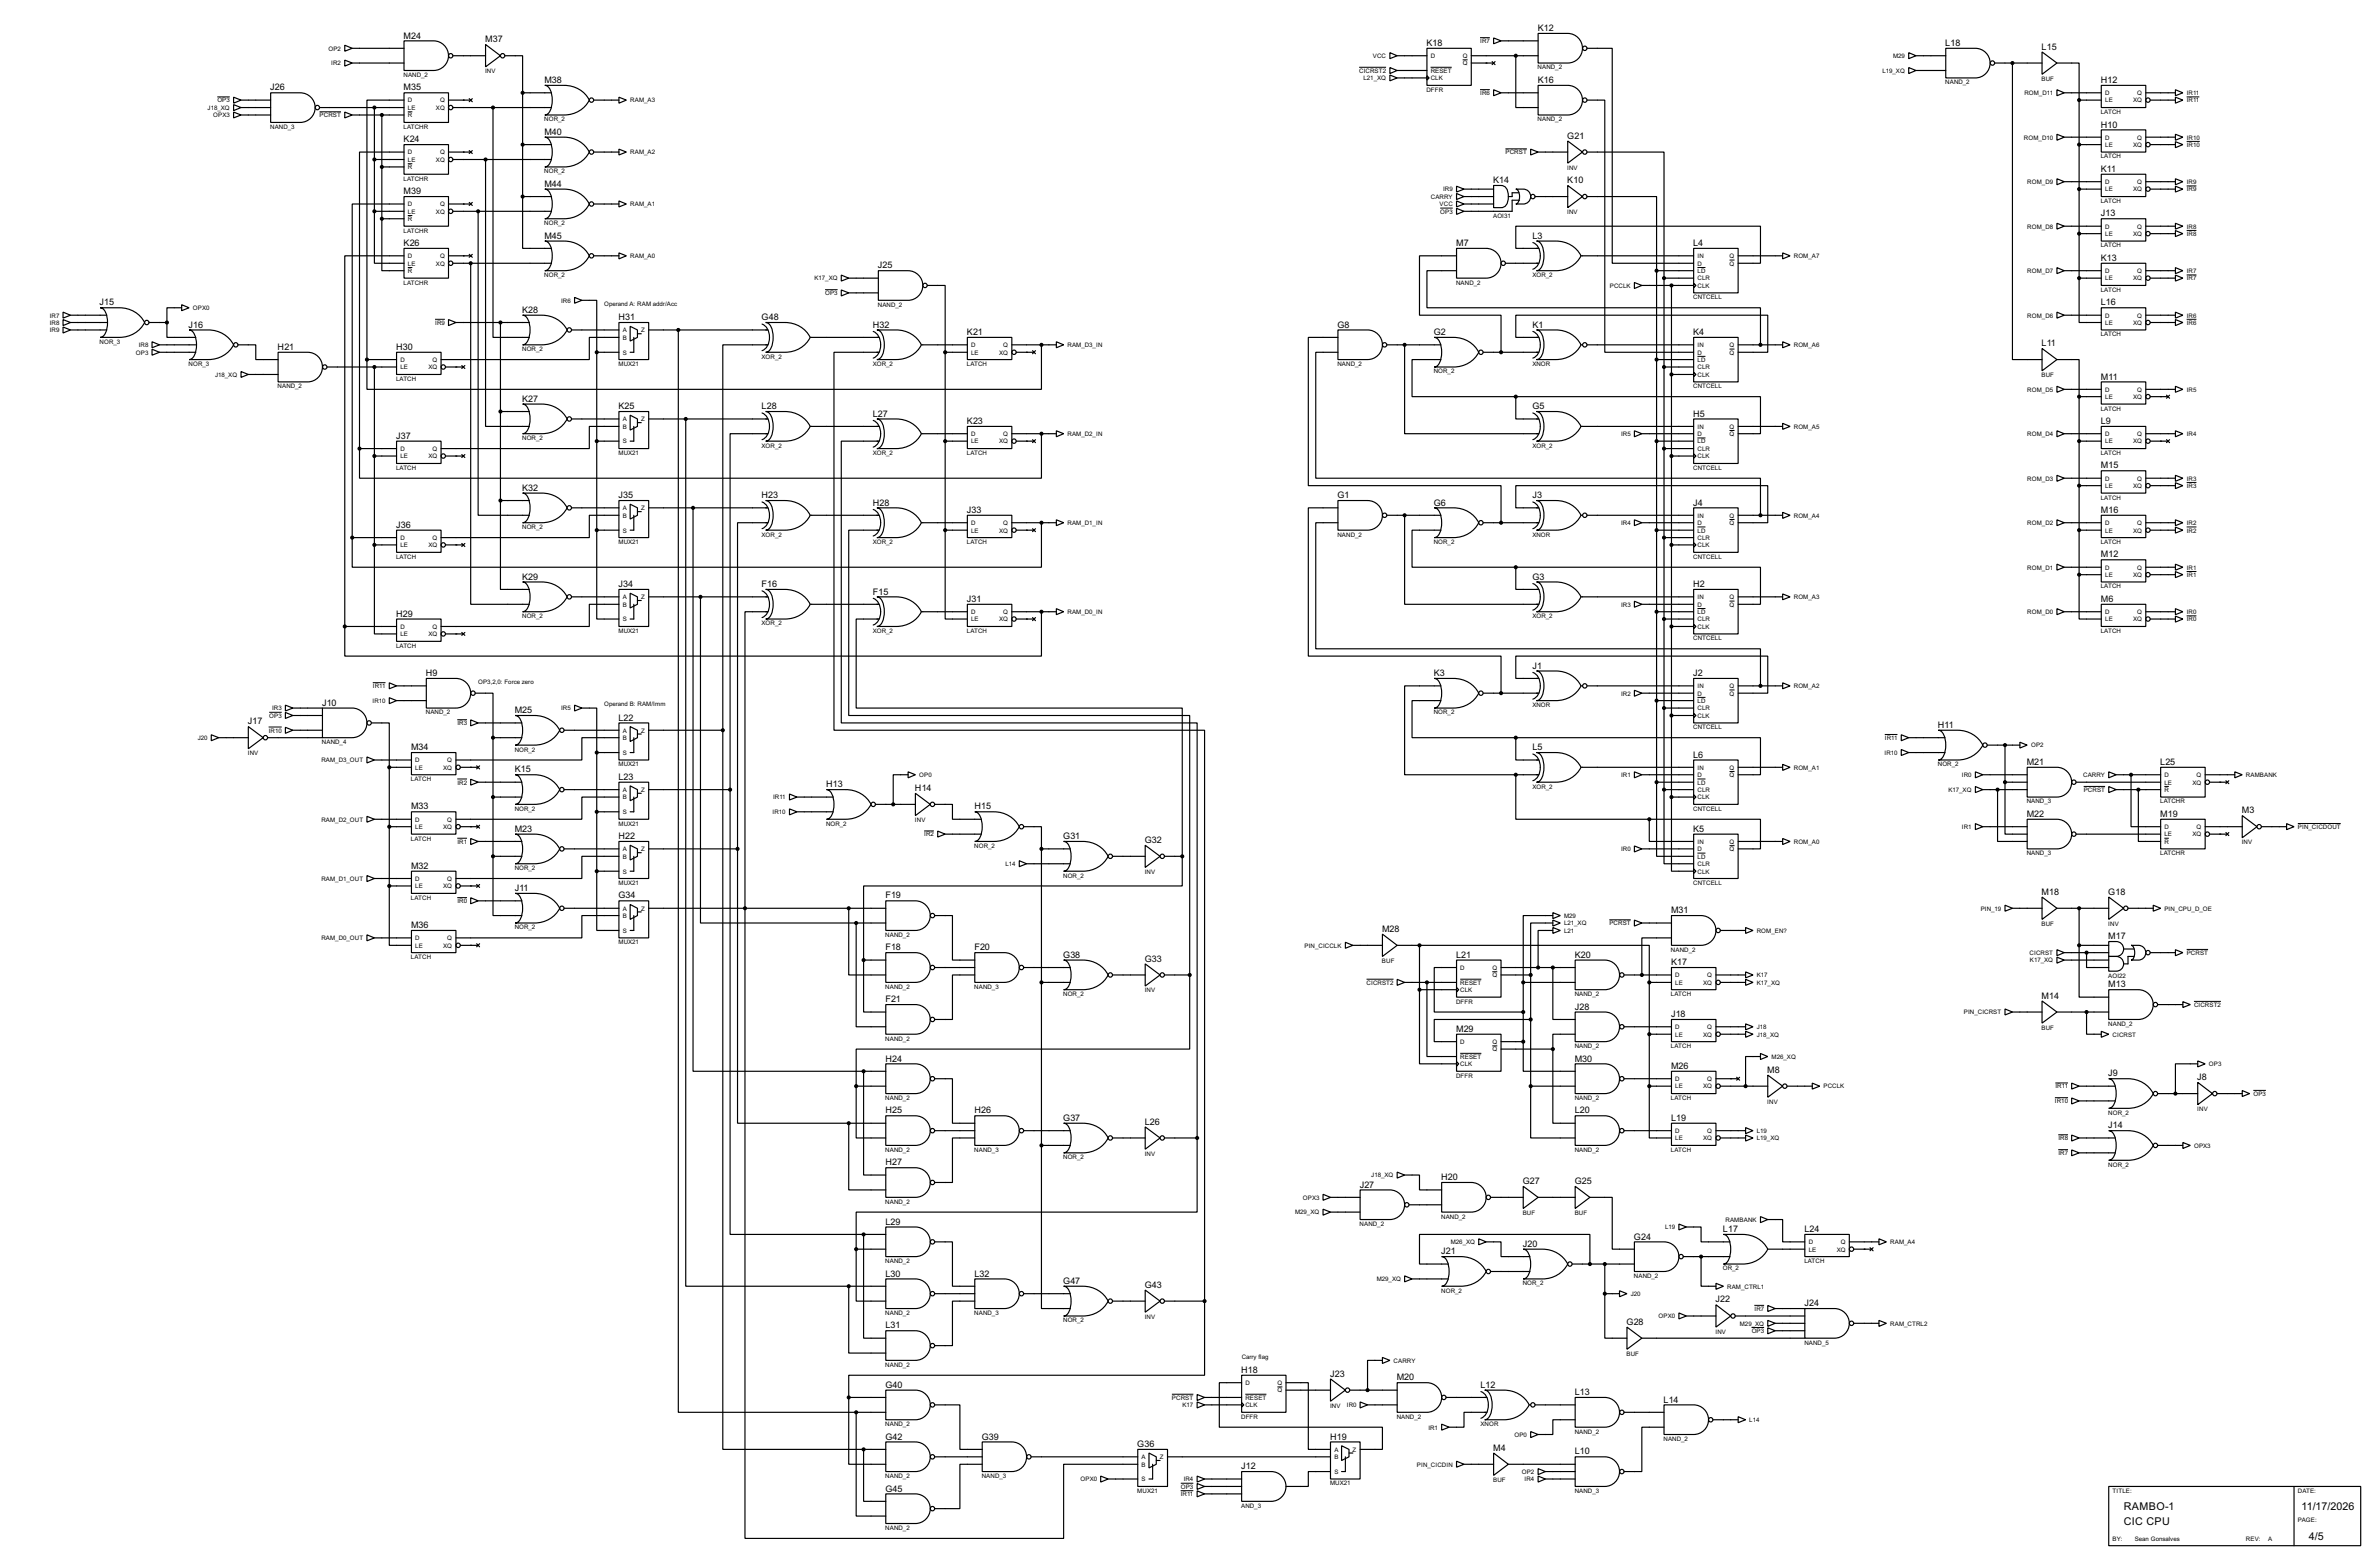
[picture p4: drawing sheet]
<svg xmlns="http://www.w3.org/2000/svg" width="815mm" height="536mm" viewBox="0 0 815 536" stroke-linecap="round" stroke-linejoin="round" font-family="sans-serif">
<defs><g id="words">
<g font-size="4.1">
<text x="727.8" y="517.5">RAMBO-1</text>
<text x="788.7" y="517.5">11/17/2026</text>
<text x="727.8" y="522.5">CIC CPU</text>
<text x="791.3" y="527.6">4/5</text>
</g>
<g font-size="3.5">
<text x="527" y="10.6">K12</text>
<text x="138.3" y="13.2">M24</text>
<text x="166.3" y="14.5">M37</text>
<text x="488.9" y="15.7">K18</text>
<text x="666.7" y="15.7">L18</text>
<text x="699.7" y="17">L15</text>
<text x="186.6" y="28.4">M38</text>
<text x="527" y="28.4">K16</text>
<text x="720" y="28.4">H12</text>
<text x="92.6" y="31">J26</text>
<text x="138.3" y="31">M35</text>
<text x="186.6" y="46.2">M40</text>
<text x="537.1" y="47.5">G21</text>
<text x="720" y="43.7">H10</text>
<text x="138.3" y="48.7">K24</text>
<text x="720" y="58.9">K11</text>
<text x="186.6" y="64">M44</text>
<text x="511.7" y="62.8">K14</text>
<text x="537.1" y="62.8">K10</text>
<text x="138.3" y="66.5">M39</text>
<text x="720" y="74.1">J13</text>
<text x="186.6" y="81.8">M45</text>
<text x="525.2" y="81.8">L3</text>
<text x="138.3" y="84.3">K26</text>
<text x="499" y="84.3">M7</text>
<text x="580.3" y="84.3">L4</text>
<text x="720" y="89.4">K13</text>
<text x="300.9" y="92">J25</text>
<text x="34.2" y="104.7">J15</text>
<text x="179" y="107.2">K28</text>
<text x="720" y="104.7">L16</text>
<text x="64.7" y="112.2">J16</text>
<text x="212" y="109.7">H31</text>
<text x="261" y="109.7">G48</text>
<text x="299.1" y="112.2">H32</text>
<text x="458.4" y="112.2">G8</text>
<text x="525.2" y="112.2">K1</text>
<text x="95.2" y="119.9">H21</text>
<text x="135.8" y="119.9">H30</text>
<text x="331.4" y="114.8">K21</text>
<text x="491.4" y="114.8">G2</text>
<text x="580.3" y="114.8">K4</text>
<text x="699.7" y="118.6">L11</text>
<text x="720" y="130.1">M11</text>
<text x="179" y="137.6">K27</text>
<text x="212" y="140.2">K25</text>
<text x="261" y="140.2">L28</text>
<text x="299.1" y="142.8">L27</text>
<text x="525.2" y="140.2">G5</text>
<text x="580.3" y="142.8">H5</text>
<text x="331.4" y="145.3">K23</text>
<text x="720" y="145.3">L9</text>
<text x="135.8" y="150.3">J37</text>
<text x="720" y="160.5">M15</text>
<text x="179" y="168.2">K32</text>
<text x="212" y="170.7">J35</text>
<text x="261" y="170.7">H23</text>
<text x="299.1" y="173.2">H28</text>
<text x="458.4" y="170.7">G1</text>
<text x="491.4" y="173.2">G6</text>
<text x="525.2" y="170.7">J3</text>
<text x="580.3" y="173.2">J4</text>
<text x="331.4" y="175.7">J33</text>
<text x="720" y="175.7">M16</text>
<text x="135.8" y="180.9">J36</text>
<text x="720" y="191">M12</text>
<text x="179" y="198.6">K29</text>
<text x="212" y="201.2">J34</text>
<text x="261" y="201.2">F16</text>
<text x="299.1" y="203.7">F15</text>
<text x="525.2" y="198.6">G3</text>
<text x="580.3" y="201.2">H2</text>
<text x="331.4" y="206.3">J31</text>
<text x="720" y="206.3">M6</text>
<text x="135.8" y="211.3">H29</text>
<text x="146" y="231.7">H9</text>
<text x="491.4" y="231.7">K3</text>
<text x="525.2" y="229.1">J1</text>
<text x="580.3" y="231.7">J2</text>
<text x="110.4" y="241.8">J10</text>
<text x="176.4" y="244.4">M25</text>
<text x="85" y="248.2">J17</text>
<text x="212" y="246.9">L22</text>
<text x="664.1" y="249.4">H11</text>
<text x="140.9" y="257.1">M34</text>
<text x="525.2" y="257.1">L5</text>
<text x="580.3" y="259.6">L6</text>
<text x="694.6" y="262.1">M21</text>
<text x="740.3" y="262.1">L25</text>
<text x="176.4" y="264.7">K15</text>
<text x="212" y="267.2">L23</text>
<text x="283.1" y="269.8">H13</text>
<text x="313.6" y="271">H14</text>
<text x="140.9" y="277.4">M33</text>
<text x="333.9" y="277.4">H15</text>
<text x="694.6" y="279.9">M22</text>
<text x="740.3" y="279.9">M19</text>
<text x="768.3" y="278.7">M3</text>
<text x="176.4" y="285">M23</text>
<text x="212" y="287.5">H22</text>
<text x="364.4" y="287.5">G31</text>
<text x="580.3" y="285">K5</text>
<text x="392.3" y="288.8">G32</text>
<text x="140.9" y="297.7">M32</text>
<text x="176.4" y="305.3">J11</text>
<text x="212" y="307.9">G34</text>
<text x="303.4" y="307.9">F19</text>
<text x="699.7" y="306.6">M18</text>
<text x="722.5" y="306.6">G18</text>
<text x="572.7" y="312.9">M31</text>
<text x="140.9" y="318">M36</text>
<text x="473.6" y="319.3">M28</text>
<text x="722.5" y="321.8">M17</text>
<text x="303.4" y="325.6">F18</text>
<text x="333.9" y="325.6">F20</text>
<text x="364.4" y="328.2">G38</text>
<text x="392.3" y="329.5">G33</text>
<text x="499" y="328.2">L21</text>
<text x="539.7" y="328.2">K20</text>
<text x="572.7" y="330.7">K17</text>
<text x="722.5" y="338.3">M13</text>
<text x="303.4" y="343.4">F21</text>
<text x="539.7" y="346">J28</text>
<text x="699.7" y="342.2">M14</text>
<text x="499" y="353.6">M29</text>
<text x="572.7" y="348.5">J18</text>
<text x="303.4" y="363.7">H24</text>
<text x="539.7" y="363.7">M30</text>
<text x="572.7" y="366.3">M26</text>
<text x="605.7" y="367.6">M8</text>
<text x="722.5" y="368.8">J9</text>
<text x="753" y="370.1">J8</text>
<text x="303.4" y="381.5">H25</text>
<text x="333.9" y="381.5">H26</text>
<text x="539.7" y="381.5">L20</text>
<text x="364.4" y="384.1">G37</text>
<text x="392.3" y="385.3">L26</text>
<text x="572.7" y="384.1">L19</text>
<text x="722.5" y="386.6">J14</text>
<text x="303.4" y="399.3">H27</text>
<text x="466" y="406.9">J27</text>
<text x="493.9" y="404.4">H20</text>
<text x="521.9" y="405.7">G27</text>
<text x="539.7" y="405.7">G25</text>
<text x="303.4" y="419.6">L29</text>
<text x="560" y="424.7">G24</text>
<text x="590.5" y="422.2">L17</text>
<text x="618.4" y="422.2">L24</text>
<text x="493.9" y="429.8">J21</text>
<text x="521.9" y="427.2">J20</text>
<text x="303.4" y="437.4">L30</text>
<text x="333.9" y="437.4">L32</text>
<text x="364.4" y="439.9">G47</text>
<text x="392.3" y="441.2">G43</text>
<text x="587.9" y="446.3">J22</text>
<text x="618.4" y="447.6">J24</text>
<text x="303.4" y="455.2">L31</text>
<text x="557.4" y="453.9">G28</text>
<text x="425.4" y="470.4">H18</text>
<text x="455.8" y="471.7">J23</text>
<text x="478.7" y="473">M20</text>
<text x="303.4" y="475.5">G40</text>
<text x="507.4" y="475.5">L12</text>
<text x="539.7" y="478">L13</text>
<text x="570.1" y="480.6">L14</text>
<text x="303.4" y="493.3">G42</text>
<text x="336.5" y="493.3">G39</text>
<text x="389.8" y="495.8">G36</text>
<text x="455.8" y="493.3">H19</text>
<text x="511.7" y="497.1">M4</text>
<text x="425.4" y="503.4">J12</text>
<text x="539.7" y="498.4">L10</text>
<text x="303.4" y="511.1">G45</text>
</g>
<g font-size="2.4">
<text x="112.6" y="17.4">OP2</text>
<text x="507.2" y="14.8">IR7</text>
<text x="113.5" y="22.4">IR2</text>
<text x="470.5" y="19.9">VCC</text>
<text x="490.3" y="19.9">D</text>
<text x="501.3" y="22.4">Q</text>
<text x="501.3" y="19.9">Q</text>
<text x="526.9" y="23.8">NAND_2</text>
<text x="648.7" y="19.9">M29</text>
<text x="138.3" y="26.3">NAND_2</text>
<text x="166.2" y="25.1">INV</text>
<text x="465.8" y="24.9">CICRST2</text>
<text x="467.3" y="27.5">L21_XQ</text>
<text x="490.3" y="24.9">RESET</text>
<text x="490.3" y="27.5">CLK</text>
<text x="645.1" y="24.9">L19_XQ</text>
<text x="666.6" y="28.9">NAND_2</text>
<text x="699.6" y="27.6">BUF</text>
<text x="74.5" y="35.1">OP3</text>
<text x="139.8" y="35.1">D</text>
<text x="150.8" y="35.1">Q</text>
<text x="216" y="35.1">RAM_A3</text>
<text x="488.8" y="31.5">DFFR</text>
<text x="507.2" y="32.6">IR6</text>
<text x="693.7" y="32.6">ROM_D11</text>
<text x="721.4" y="32.6">D</text>
<text x="721.4" y="35.1">LE</text>
<text x="731" y="35.1">XQ</text>
<text x="732.4" y="32.6">Q</text>
<text x="749.4" y="32.6">IR11</text>
<text x="749.4" y="35.1">IR11</text>
<text x="71.1" y="37.6">J18_XQ</text>
<text x="73.1" y="40.2">OPX3</text>
<text x="109.5" y="40.2">PCRST</text>
<text x="139.8" y="37.6">LE</text>
<text x="139.8" y="40.2">R</text>
<text x="149.4" y="37.6">XQ</text>
<text x="186.5" y="41.6">NOR_2</text>
<text x="526.9" y="41.6">NAND_2</text>
<text x="719.9" y="39">LATCH</text>
<text x="92.6" y="44.2">NAND_3</text>
<text x="138.3" y="44.2">LATCHR</text>
<text x="693.6" y="47.8">ROM_D10</text>
<text x="721.4" y="47.8">D</text>
<text x="732.4" y="47.8">Q</text>
<text x="749.4" y="47.8">IR10</text>
<text x="139.8" y="52.9">D</text>
<text x="150.8" y="52.9">Q</text>
<text x="216" y="52.9">RAM_A2</text>
<text x="515.9" y="52.9">PCRST</text>
<text x="721.4" y="50.3">LE</text>
<text x="731" y="50.3">XQ</text>
<text x="749.4" y="50.3">IR10</text>
<text x="139.8" y="55.5">LE</text>
<text x="139.8" y="58">R</text>
<text x="149.4" y="55.5">XQ</text>
<text x="186.5" y="59.4">NOR_2</text>
<text x="537.1" y="58.1">INV</text>
<text x="719.9" y="54.3">LATCH</text>
<text x="138.3" y="61.9">LATCHR</text>
<text x="494.5" y="65.6">IR9</text>
<text x="694.7" y="63">ROM_D9</text>
<text x="721.4" y="63">D</text>
<text x="721.4" y="65.6">LE</text>
<text x="731" y="65.6">XQ</text>
<text x="732.4" y="63">Q</text>
<text x="749.4" y="63">IR9</text>
<text x="749.4" y="65.6">IR9</text>
<text x="139.8" y="70.7">D</text>
<text x="150.8" y="70.7">Q</text>
<text x="216" y="70.7">RAM_A1</text>
<text x="490.3" y="68.2">CARRY</text>
<text x="493.3" y="70.7">VCC</text>
<text x="719.9" y="69.6">LATCH</text>
<text x="139.8" y="73.2">LE</text>
<text x="139.8" y="75.7">R</text>
<text x="149.4" y="73.2">XQ</text>
<text x="186.5" y="77.1">NOR_2</text>
<text x="493.6" y="73.2">OP3</text>
<text x="511.7" y="74.6">AOI31</text>
<text x="537.1" y="73.4">INV</text>
<text x="138.3" y="79.7">LATCHR</text>
<text x="694.7" y="78.3">ROM_D8</text>
<text x="721.4" y="78.3">D</text>
<text x="721.4" y="80.9">LE</text>
<text x="731" y="80.9">XQ</text>
<text x="732.4" y="78.3">Q</text>
<text x="749.4" y="78.3">IR8</text>
<text x="749.4" y="80.9">IR8</text>
<text x="139.8" y="88.4">D</text>
<text x="150.8" y="88.4">Q</text>
<text x="216" y="88.4">RAM_A0</text>
<text x="581.7" y="88.4">IN</text>
<text x="592.7" y="88.4">Q</text>
<text x="614.7" y="88.4">ROM_A7</text>
<text x="719.9" y="84.8">LATCH</text>
<text x="139.8" y="91">LE</text>
<text x="139.8" y="93.6">R</text>
<text x="149.4" y="91">XQ</text>
<text x="186.5" y="95">NOR_2</text>
<text x="525.1" y="95">XOR_2</text>
<text x="581.7" y="93.6">LD</text>
<text x="581.7" y="91">D</text>
<text x="592.7" y="91">Q</text>
<text x="694.7" y="93.6">ROM_D7</text>
<text x="721.4" y="93.6">D</text>
<text x="732.4" y="93.6">Q</text>
<text x="749.4" y="93.6">IR7</text>
<text x="138.3" y="97.5">LATCHR</text>
<text x="279.1" y="96.1">K17_XQ</text>
<text x="282.8" y="101.1">OP3</text>
<text x="499" y="97.5">NAND_2</text>
<text x="551.7" y="98.6">PCCLK</text>
<text x="581.7" y="98.6">CLK</text>
<text x="581.7" y="96.1">CLR</text>
<text x="719.9" y="100">LATCH</text>
<text x="721.4" y="96.1">LE</text>
<text x="731" y="96.1">XQ</text>
<text x="749.4" y="96.1">IR7</text>
<text x="66.1" y="106.3">OPX0</text>
<text x="192.3" y="103.7">IR6</text>
<text x="207.1" y="104.9">Operand A: RAM addr/Acc</text>
<text x="300.8" y="105.1">NAND_2</text>
<text x="580.2" y="102.5">CNTCELL</text>
<text x="17" y="108.8">IR7</text>
<text x="17" y="111.3">IR8</text>
<text x="17" y="113.8">IR9</text>
<text x="149.1" y="111.3">IR9</text>
<text x="213.4" y="113.8">A</text>
<text x="219.7" y="113.8">Z</text>
<text x="694.7" y="108.8">ROM_D6</text>
<text x="721.4" y="108.8">D</text>
<text x="721.4" y="111.3">LE</text>
<text x="731" y="111.3">XQ</text>
<text x="732.4" y="108.8">Q</text>
<text x="749.4" y="108.8">IR6</text>
<text x="749.4" y="111.3">IR6</text>
<text x="34.1" y="117.8">NOR_3</text>
<text x="47.5" y="119">IR8</text>
<text x="213.4" y="116.4">B</text>
<text x="332.8" y="119">D</text>
<text x="343.8" y="119">Q</text>
<text x="365.8" y="119">RAM_D3_IN</text>
<text x="581.7" y="119">IN</text>
<text x="592.7" y="119">Q</text>
<text x="614.7" y="119">ROM_A6</text>
<text x="719.9" y="115.2">LATCH</text>
<text x="46.6" y="121.5">OP3</text>
<text x="64.6" y="125.4">NOR_3</text>
<text x="137.2" y="124">D</text>
<text x="148.2" y="124">Q</text>
<text x="178.9" y="120.4">NOR_2</text>
<text x="211.9" y="125.4">MUX21</text>
<text x="213.4" y="121.5">S</text>
<text x="261" y="122.9">XOR_2</text>
<text x="299.1" y="125.4">XOR_2</text>
<text x="331.3" y="125.4">LATCH</text>
<text x="332.8" y="121.5">LE</text>
<text x="342.4" y="121.5">XQ</text>
<text x="458.3" y="125.4">NAND_2</text>
<text x="525.1" y="125.4">XNOR</text>
<text x="581.7" y="124">LD</text>
<text x="581.7" y="121.5">D</text>
<text x="592.7" y="121.5">Q</text>
<text x="73.7" y="129.1">J18_XQ</text>
<text x="135.7" y="130.5">LATCH</text>
<text x="137.2" y="126.5">LE</text>
<text x="146.8" y="126.5">XQ</text>
<text x="491.3" y="127.9">NOR_2</text>
<text x="581.7" y="129.1">CLK</text>
<text x="581.7" y="126.5">CLR</text>
<text x="699.6" y="129.2">BUF</text>
<text x="95.1" y="133.1">NAND_2</text>
<text x="580.2" y="133.1">CNTCELL</text>
<text x="694.7" y="134.2">ROM_D5</text>
<text x="721.4" y="134.2">D</text>
<text x="721.4" y="136.7">LE</text>
<text x="731" y="136.7">XQ</text>
<text x="732.4" y="134.2">Q</text>
<text x="749.4" y="134.2">IR5</text>
<text x="719.9" y="140.6">LATCH</text>
<text x="213.4" y="144.4">A</text>
<text x="213.4" y="146.9">B</text>
<text x="219.7" y="144.4">Z</text>
<text x="332.8" y="149.4">D</text>
<text x="343.8" y="149.4">Q</text>
<text x="365.8" y="149.4">RAM_D2_IN</text>
<text x="555.5" y="149.4">IR5</text>
<text x="581.7" y="146.9">IN</text>
<text x="581.7" y="149.4">D</text>
<text x="592.7" y="149.4">Q</text>
<text x="592.7" y="146.9">Q</text>
<text x="614.7" y="146.9">ROM_A5</text>
<text x="694.7" y="149.4">ROM_D4</text>
<text x="721.4" y="149.4">D</text>
<text x="732.4" y="149.4">Q</text>
<text x="749.4" y="149.4">IR4</text>
<text x="137.2" y="154.5">D</text>
<text x="148.2" y="154.5">Q</text>
<text x="178.9" y="150.8">NOR_2</text>
<text x="211.9" y="155.9">MUX21</text>
<text x="213.4" y="151.9">S</text>
<text x="261" y="153.3">XOR_2</text>
<text x="299.1" y="155.9">XOR_2</text>
<text x="331.3" y="155.9">LATCH</text>
<text x="332.8" y="151.9">LE</text>
<text x="342.4" y="151.9">XQ</text>
<text x="525.1" y="153.3">XOR_2</text>
<text x="581.7" y="151.9">LD</text>
<text x="581.7" y="154.5">CLR</text>
<text x="719.9" y="155.9">LATCH</text>
<text x="721.4" y="151.9">LE</text>
<text x="731" y="151.9">XQ</text>
<text x="135.7" y="161">LATCH</text>
<text x="137.2" y="157.1">LE</text>
<text x="146.8" y="157.1">XQ</text>
<text x="580.2" y="161">CNTCELL</text>
<text x="581.7" y="157.1">CLK</text>
<text x="694.7" y="164.6">ROM_D3</text>
<text x="721.4" y="164.6">D</text>
<text x="721.4" y="167.2">LE</text>
<text x="731" y="167.2">XQ</text>
<text x="732.4" y="164.6">Q</text>
<text x="749.4" y="164.6">IR3</text>
<text x="749.4" y="167.2">IR3</text>
<text x="719.9" y="171.2">LATCH</text>
<text x="213.4" y="174.8">A</text>
<text x="213.4" y="177.4">B</text>
<text x="219.7" y="174.8">Z</text>
<text x="332.8" y="179.9">D</text>
<text x="343.8" y="179.9">Q</text>
<text x="365.8" y="179.9">RAM_D1_IN</text>
<text x="555.5" y="179.9">IR4</text>
<text x="581.7" y="177.4">IN</text>
<text x="581.7" y="179.9">D</text>
<text x="592.7" y="179.9">Q</text>
<text x="592.7" y="177.4">Q</text>
<text x="614.7" y="177.4">ROM_A4</text>
<text x="694.7" y="179.9">ROM_D2</text>
<text x="721.4" y="179.9">D</text>
<text x="732.4" y="179.9">Q</text>
<text x="749.4" y="179.9">IR2</text>
<text x="137.2" y="185">D</text>
<text x="148.2" y="185">Q</text>
<text x="178.9" y="181.3">NOR_2</text>
<text x="213.4" y="182.5">S</text>
<text x="261" y="183.9">XOR_2</text>
<text x="332.8" y="182.5">LE</text>
<text x="342.4" y="182.5">XQ</text>
<text x="458.3" y="183.9">NAND_2</text>
<text x="525.1" y="183.9">XNOR</text>
<text x="581.7" y="182.5">LD</text>
<text x="581.7" y="185">CLR</text>
<text x="721.4" y="182.5">LE</text>
<text x="731" y="182.5">XQ</text>
<text x="749.4" y="182.5">IR2</text>
<text x="135.7" y="191.5">LATCH</text>
<text x="137.2" y="187.5">LE</text>
<text x="146.8" y="187.5">XQ</text>
<text x="211.9" y="186.4">MUX21</text>
<text x="299.1" y="186.4">XOR_2</text>
<text x="331.3" y="186.4">LATCH</text>
<text x="491.3" y="186.4">NOR_2</text>
<text x="580.2" y="191.5">CNTCELL</text>
<text x="581.7" y="187.5">CLK</text>
<text x="719.9" y="186.4">LATCH</text>
<text x="694.7" y="195.2">ROM_D1</text>
<text x="721.4" y="195.2">D</text>
<text x="721.4" y="197.7">LE</text>
<text x="731" y="197.7">XQ</text>
<text x="732.4" y="195.2">Q</text>
<text x="749.4" y="195.2">IR1</text>
<text x="749.4" y="197.7">IR1</text>
<text x="719.9" y="201.6">LATCH</text>
<text x="213.4" y="205.3">A</text>
<text x="213.4" y="207.9">B</text>
<text x="219.7" y="205.3">Z</text>
<text x="555.5" y="207.9">IR3</text>
<text x="581.7" y="205.3">IN</text>
<text x="581.7" y="207.9">D</text>
<text x="592.7" y="207.9">Q</text>
<text x="592.7" y="205.3">Q</text>
<text x="614.7" y="205.3">ROM_A3</text>
<text x="137.2" y="215.5">D</text>
<text x="148.2" y="215.5">Q</text>
<text x="178.9" y="211.8">NOR_2</text>
<text x="213.4" y="212.9">S</text>
<text x="261" y="214.3">XOR_2</text>
<text x="332.8" y="210.4">D</text>
<text x="332.8" y="212.9">LE</text>
<text x="342.4" y="212.9">XQ</text>
<text x="343.8" y="210.4">Q</text>
<text x="365.8" y="210.4">RAM_D0_IN</text>
<text x="525.1" y="211.8">XOR_2</text>
<text x="581.7" y="210.4">LD</text>
<text x="581.7" y="215.5">CLK</text>
<text x="581.7" y="212.9">CLR</text>
<text x="694.7" y="210.4">ROM_D0</text>
<text x="721.4" y="210.4">D</text>
<text x="721.4" y="212.9">LE</text>
<text x="731" y="212.9">XQ</text>
<text x="732.4" y="210.4">Q</text>
<text x="749.4" y="210.4">IR0</text>
<text x="749.4" y="212.9">IR0</text>
<text x="135.7" y="222">LATCH</text>
<text x="137.2" y="218">LE</text>
<text x="146.8" y="218">XQ</text>
<text x="211.9" y="216.9">MUX21</text>
<text x="299.1" y="216.9">XOR_2</text>
<text x="331.3" y="216.9">LATCH</text>
<text x="580.2" y="219.4">CNTCELL</text>
<text x="719.9" y="216.9">LATCH</text>
<text x="127.8" y="235.8">IR11</text>
<text x="163.9" y="234.5">OP3,2,0: Force zero</text>
<text x="555.5" y="238.3">IR2</text>
<text x="581.7" y="235.8">IN</text>
<text x="581.7" y="238.3">D</text>
<text x="592.7" y="238.3">Q</text>
<text x="592.7" y="235.8">Q</text>
<text x="614.7" y="235.8">ROM_A2</text>
<text x="92.3" y="246">OP3</text>
<text x="93.2" y="243.4">IR3</text>
<text x="127.6" y="240.9">IR10</text>
<text x="145.9" y="244.8">NAND_2</text>
<text x="192.3" y="243.4">IR5</text>
<text x="207.1" y="242.1">Operand B: RAM/Imm</text>
<text x="491.3" y="244.8">NOR_2</text>
<text x="525.1" y="242.3">XNOR</text>
<text x="581.7" y="240.9">LD</text>
<text x="581.7" y="246">CLK</text>
<text x="581.7" y="243.4">CLR</text>
<text x="92.1" y="251">IR10</text>
<text x="156.7" y="248.5">IR3</text>
<text x="213.4" y="251">A</text>
<text x="219.7" y="251">Z</text>
<text x="580.2" y="249.9">CNTCELL</text>
<text x="67.8" y="253.6">J20</text>
<text x="110.3" y="255">NAND_4</text>
<text x="176.4" y="257.5">NOR_2</text>
<text x="213.4" y="253.6">B</text>
<text x="645.9" y="253.6">IR11</text>
<text x="696" y="256.1">OP2</text>
<text x="84.9" y="258.8">INV</text>
<text x="110.1" y="261.2">RAM_D3_OUT</text>
<text x="142.3" y="261.2">D</text>
<text x="142.3" y="263.7">LE</text>
<text x="151.9" y="263.7">XQ</text>
<text x="153.3" y="261.2">Q</text>
<text x="211.9" y="262.6">MUX21</text>
<text x="213.4" y="258.7">S</text>
<text x="581.7" y="263.7">IN</text>
<text x="592.7" y="263.7">Q</text>
<text x="614.7" y="263.7">ROM_A1</text>
<text x="645.8" y="258.7">IR10</text>
<text x="664.1" y="262.6">NOR_2</text>
<text x="140.8" y="267.7">LATCH</text>
<text x="156.7" y="268.8">IR2</text>
<text x="315" y="266.3">OP0</text>
<text x="555.5" y="266.3">IR1</text>
<text x="581.7" y="268.8">LD</text>
<text x="581.7" y="266.3">D</text>
<text x="592.7" y="266.3">Q</text>
<text x="672.3" y="266.3">IR0</text>
<text x="713.9" y="266.3">CARRY</text>
<text x="741.7" y="266.3">D</text>
<text x="741.7" y="268.8">LE</text>
<text x="751.3" y="268.8">XQ</text>
<text x="752.7" y="266.3">Q</text>
<text x="769.7" y="266.3">RAMBANK</text>
<text x="213.4" y="271.4">A</text>
<text x="213.4" y="273.9">B</text>
<text x="219.7" y="271.4">Z</text>
<text x="264.9" y="273.9">IR11</text>
<text x="525.1" y="270.2">XOR_2</text>
<text x="581.7" y="273.9">CLK</text>
<text x="581.7" y="271.4">CLR</text>
<text x="667.7" y="271.4">K17_XQ</text>
<text x="694.5" y="275.3">NAND_3</text>
<text x="714.1" y="271.4">PCRST</text>
<text x="740.3" y="275.3">LATCHR</text>
<text x="741.7" y="271.4">R</text>
<text x="110.1" y="281.5">RAM_D2_OUT</text>
<text x="142.3" y="281.5">D</text>
<text x="153.3" y="281.5">Q</text>
<text x="176.4" y="277.8">NOR_2</text>
<text x="213.4" y="279">S</text>
<text x="264.8" y="279">IR10</text>
<text x="313.5" y="281.7">INV</text>
<text x="580.2" y="277.8">CNTCELL</text>
<text x="142.3" y="284.1">LE</text>
<text x="151.9" y="284.1">XQ</text>
<text x="211.9" y="282.9">MUX21</text>
<text x="283.1" y="282.9">NOR_2</text>
<text x="316.7" y="286.6">IR2</text>
<text x="672.3" y="284.1">IR1</text>
<text x="741.7" y="284.1">D</text>
<text x="741.7" y="286.6">LE</text>
<text x="751.3" y="286.6">XQ</text>
<text x="752.7" y="284.1">Q</text>
<text x="787.5" y="284.1">PIN_CICDOUT</text>
<text x="140.8" y="288">LATCH</text>
<text x="156.7" y="289.1">IR1</text>
<text x="213.4" y="291.7">A</text>
<text x="219.7" y="291.7">Z</text>
<text x="333.9" y="290.5">NOR_2</text>
<text x="555.5" y="291.7">IR0</text>
<text x="581.7" y="289.1">IN</text>
<text x="581.7" y="291.7">D</text>
<text x="592.7" y="291.7">Q</text>
<text x="592.7" y="289.1">Q</text>
<text x="614.7" y="289.1">ROM_A0</text>
<text x="694.5" y="293.1">NAND_3</text>
<text x="740.3" y="293.1">LATCHR</text>
<text x="741.7" y="289.1">R</text>
<text x="768.2" y="289.3">INV</text>
<text x="176.4" y="298.2">NOR_2</text>
<text x="213.4" y="299.3">S</text>
<text x="213.4" y="294.2">B</text>
<text x="344.5" y="296.8">L14</text>
<text x="392.3" y="299.4">INV</text>
<text x="581.7" y="294.2">LD</text>
<text x="581.7" y="299.3">CLK</text>
<text x="581.7" y="296.8">CLR</text>
<text x="110.1" y="301.8">RAM_D1_OUT</text>
<text x="142.3" y="301.8">D</text>
<text x="142.3" y="304.4">LE</text>
<text x="151.9" y="304.4">XQ</text>
<text x="153.3" y="301.8">Q</text>
<text x="211.9" y="303.2">MUX21</text>
<text x="364.3" y="300.7">NOR_2</text>
<text x="580.2" y="303.2">CNTCELL</text>
<text x="140.8" y="308.3">LATCH</text>
<text x="156.7" y="309.5">IR0</text>
<text x="213.4" y="312">A</text>
<text x="213.4" y="314.5">B</text>
<text x="219.7" y="312">Z</text>
<text x="536" y="314.5">M29</text>
<text x="536" y="317.1">L21_XQ</text>
<text x="551.5" y="317.1">PCRST</text>
<text x="678.8" y="312">PIN_19</text>
<text x="699.6" y="317.2">BUF</text>
<text x="722.5" y="317.2">INV</text>
<text x="741.7" y="312">PIN_CPU_D_OE</text>
<text x="110.1" y="322.2">RAM_D0_OUT</text>
<text x="142.3" y="322.2">D</text>
<text x="153.3" y="322.2">Q</text>
<text x="176.4" y="318.5">NOR_2</text>
<text x="211.9" y="323.6">MUX21</text>
<text x="213.4" y="319.6">S</text>
<text x="303.4" y="321">NAND_2</text>
<text x="536" y="319.6">L21</text>
<text x="602" y="319.6">ROM_EN?</text>
<text x="140.8" y="328.6">LATCH</text>
<text x="142.3" y="324.7">LE</text>
<text x="151.9" y="324.7">XQ</text>
<text x="447" y="324.7">PIN_CICCLK</text>
<text x="473.6" y="329.9">BUF</text>
<text x="572.6" y="326.1">NAND_2</text>
<text x="695.5" y="327.2">CICRST</text>
<text x="695.6" y="329.8">K17_XQ</text>
<text x="749.4" y="327.2">PCRST</text>
<text x="500.4" y="332.3">D</text>
<text x="511.4" y="334.9">Q</text>
<text x="511.4" y="332.3">Q</text>
<text x="574.1" y="334.9">D</text>
<text x="585.1" y="334.9">Q</text>
<text x="602" y="334.9">K17</text>
<text x="722.5" y="335">AOI22</text>
<text x="303.4" y="338.8">NAND_2</text>
<text x="333.9" y="338.8">NAND_3</text>
<text x="364.3" y="341.3">NOR_2</text>
<text x="392.3" y="340.1">INV</text>
<text x="468.3" y="337.4">CICRST2</text>
<text x="500.4" y="337.4">RESET</text>
<text x="500.4" y="339.9">CLK</text>
<text x="539.6" y="341.3">NAND_2</text>
<text x="572.6" y="341.3">LATCH</text>
<text x="574.1" y="337.4">LE</text>
<text x="583.7" y="337.4">XQ</text>
<text x="602" y="337.4">K17_XQ</text>
<text x="499" y="343.9">DFFR</text>
<text x="673" y="347.6">PIN_CICRST</text>
<text x="751.9" y="345">CICRST2</text>
<text x="574.1" y="352.6">D</text>
<text x="585.1" y="352.6">Q</text>
<text x="602" y="352.6">J18</text>
<text x="699.6" y="352.8">BUF</text>
<text x="722.5" y="351.5">NAND_2</text>
<text x="303.4" y="356.6">NAND_2</text>
<text x="500.4" y="357.7">D</text>
<text x="511.4" y="357.7">Q</text>
<text x="539.6" y="359.1">NAND_2</text>
<text x="572.6" y="359.1">LATCH</text>
<text x="574.1" y="355.2">LE</text>
<text x="583.7" y="355.2">XQ</text>
<text x="602" y="355.2">J18_XQ</text>
<text x="724" y="355.2">CICRST</text>
<text x="500.4" y="362.8">RESET</text>
<text x="500.4" y="365.3">CLK</text>
<text x="511.4" y="360.3">Q</text>
<text x="607.1" y="362.8">M26_XQ</text>
<text x="757" y="365.3">OP3</text>
<text x="499" y="369.3">DFFR</text>
<text x="574.1" y="370.4">D</text>
<text x="585.1" y="370.4">Q</text>
<text x="303.4" y="376.9">NAND_2</text>
<text x="539.6" y="376.9">NAND_2</text>
<text x="572.6" y="376.9">LATCH</text>
<text x="574.1" y="373">LE</text>
<text x="583.7" y="373">XQ</text>
<text x="624.9" y="373">PCCLK</text>
<text x="704.4" y="373">IR11</text>
<text x="772.2" y="375.5">OP3</text>
<text x="605.6" y="378.2">INV</text>
<text x="704.2" y="378">IR10</text>
<text x="722.5" y="382">NOR_2</text>
<text x="753" y="380.7">INV</text>
<text x="574.1" y="388.2">D</text>
<text x="585.1" y="388.2">Q</text>
<text x="602" y="388.2">L19</text>
<text x="303.4" y="394.7">NAND_2</text>
<text x="333.9" y="394.7">NAND_3</text>
<text x="392.3" y="396">INV</text>
<text x="539.6" y="394.7">NAND_2</text>
<text x="572.6" y="394.7">LATCH</text>
<text x="574.1" y="390.7">LE</text>
<text x="583.7" y="390.7">XQ</text>
<text x="602" y="390.7">L19_XQ</text>
<text x="705.4" y="390.7">IR8</text>
<text x="705.4" y="395.8">IR7</text>
<text x="751.9" y="393.3">OPX3</text>
<text x="364.3" y="397.2">NOR_2</text>
<text x="722.5" y="399.8">NOR_2</text>
<text x="469.9" y="403.4">J18_XQ</text>
<text x="303.4" y="412.5">NAND_2</text>
<text x="446.5" y="411.1">OPX3</text>
<text x="443.8" y="416.1">M29_XQ</text>
<text x="493.9" y="417.5">NAND_2</text>
<text x="521.8" y="416.3">BUF</text>
<text x="539.6" y="416.3">BUF</text>
<text x="591.3" y="418.7">RAMBANK</text>
<text x="465.9" y="420.1">NAND_2</text>
<text x="570.6" y="421.2">L19</text>
<text x="497.2" y="426.3">M26_XQ</text>
<text x="619.8" y="426.3">D</text>
<text x="619.8" y="428.8">LE</text>
<text x="629.4" y="428.8">XQ</text>
<text x="630.8" y="426.3">Q</text>
<text x="647.8" y="426.3">RAM_A4</text>
<text x="303.4" y="432.8">NAND_2</text>
<text x="559.9" y="437.9">NAND_2</text>
<text x="590.4" y="435.3">OR_2</text>
<text x="618.3" y="432.8">LATCH</text>
<text x="471.8" y="439">M29_XQ</text>
<text x="493.9" y="442.9">NOR_2</text>
<text x="521.8" y="440.4">NOR_2</text>
<text x="591.9" y="441.5">RAM_CTRL1</text>
<text x="558.9" y="444.1">J20</text>
<text x="601.2" y="449.2">IR7</text>
<text x="303.4" y="450.6">NAND_2</text>
<text x="333.9" y="450.6">NAND_3</text>
<text x="364.3" y="453.1">NOR_2</text>
<text x="392.3" y="451.8">INV</text>
<text x="568.4" y="451.7">OPX0</text>
<text x="596.2" y="454.2">M29_XQ</text>
<text x="647.8" y="454.2">RAM_CTRL2</text>
<text x="587.9" y="456.9">INV</text>
<text x="600.3" y="456.8">OP3</text>
<text x="618.3" y="460.7">NAND_5</text>
<text x="425.5" y="465.6">Carry flag</text>
<text x="477.6" y="466.9">CARRY</text>
<text x="557.4" y="464.5">BUF</text>
<text x="303.4" y="468.3">NAND_2</text>
<text x="401.6" y="479.6">PCRST</text>
<text x="426.8" y="479.6">RESET</text>
<text x="426.8" y="474.6">D</text>
<text x="437.8" y="477.1">Q</text>
<text x="437.8" y="474.6">Q</text>
<text x="405.2" y="482.2">K17</text>
<text x="426.8" y="482.2">CLK</text>
<text x="455.8" y="482.3">INV</text>
<text x="461.5" y="482.2">IR0</text>
<text x="303.4" y="488.7">NAND_2</text>
<text x="425.3" y="486.1">DFFR</text>
<text x="478.6" y="486.1">NAND_2</text>
<text x="489.5" y="489.8">IR1</text>
<text x="507.3" y="488.7">XNOR</text>
<text x="539.6" y="491.2">NAND_2</text>
<text x="599.5" y="487.3">L14</text>
<text x="457.3" y="497.4">A</text>
<text x="463.5" y="497.4">Z</text>
<text x="519" y="492.3">OP0</text>
<text x="570.1" y="493.7">NAND_2</text>
<text x="391.2" y="500">A</text>
<text x="391.2" y="502.5">B</text>
<text x="397.5" y="500">Z</text>
<text x="457.3" y="500">B</text>
<text x="485.6" y="502.5">PIN_CICDIN</text>
<text x="303.4" y="506.4">NAND_2</text>
<text x="336.4" y="506.4">NAND_3</text>
<text x="370.3" y="507.6">OPX0</text>
<text x="391.2" y="507.6">S</text>
<text x="405.6" y="507.6">IR4</text>
<text x="455.8" y="509">MUX21</text>
<text x="457.3" y="505">S</text>
<text x="511.7" y="507.7">BUF</text>
<text x="521.5" y="505">OP2</text>
<text x="522.5" y="507.6">IR4</text>
<text x="389.7" y="511.5">MUX21</text>
<text x="404.6" y="512.7">IR11</text>
<text x="404.7" y="510.1">OP3</text>
<text x="539.6" y="511.5">NAND_3</text>
<text x="724" y="511.5">TITLE:</text>
<text x="787.5" y="511.5">DATE:</text>
<text x="425.3" y="516.6">AND_3</text>
<text x="787.5" y="521.6">PAGE:</text>
<text x="303.4" y="524.2">NAND_2</text>
<text x="724" y="528">BY:</text>
<text x="731.6" y="528">Sean Gonsalves</text>
<text x="769.7" y="528">REV:</text>
<text x="777.3" y="528">A</text>
</g>
</g></defs>
<g fill="none" stroke="#000" stroke-width=".4">
<path d="M118.2 15.5l2.5 1.1-2.5 1zM120.7 16.6h17.8M138.5 14h10.1a5.1 5.1 0 0 1 5.1 5.1 5.1 5.1 0 0 1-5.1 5.1h-10.1zM155.2 19.1h11.2M166.4 15.3l5.1 3.8-5.1 3.8zM173 19.1h6.1v12.7M476.3 18.1l2.5 1-2.5 1zM478.8 19.1h10.2M489 16.6h15.2v12.7h-15.2zM504.2 19.1h22.9M511.9 13l2.5 1-2.5 1zM514.4 14h12.7"/>
<path d="M519.5 19.1v17.8h7.6M527.1 11.5h10.2a5.1 5.1 0 0 1 5 5 5.1 5.1 0 0 1-5 5.1h-10.2zM543.9 16.6h8.6v73.6h27.9M654.1 18.1l2.5 1-2.5 1zM656.6 19.1h10.2M666.8 16.6h10.2a5.1 5.1 0 0 1 5 5 5.1 5.1 0 0 1-5 5.1h-10.2zM699.8 17.8l5.1 3.8-5.1 3.9zM80.1 33.3l2.5 1-2.5 1.1zM80.1 35.9l2.5 1-2.5 1zM80.1 38.4l2.5 1-2.5 1zM82.6 34.3h10.2M82.6 36.9h10.2"/>
<path d="M82.6 39.4h10.2M92.8 31.8h10.1a5.1 5.1 0 0 1 5.1 5.1 5.1 5.1 0 0 1-5.1 5.1h-10.1zM109.5 36.9h29M118.2 20.6l2.5 1-2.5 1.1zM118.2 38.4l2.5 1-2.5 1zM120.7 21.6h17.8M120.7 39.4h17.8M128.3 36.9v35.5M130.9 39.4v35.6M138.5 31.8h15.2v10.2h-15.2zM138.5 34.3h-12.7v88.9M153.7 34.3h7.6"/>
<path d="M155.2 36.9h33.8M160.8 33.8l1.1 1.1M161.9 33.8l-1.1 1.1M169 36.9v78.7h12.4M179.1 31.8v35.6M179.1 31.8h9.9M186.7 29.3h6.6a9.5 9.5 0 0 1 8.7 5 9.5 9.5 0 0 1-8.7 5.1h-6.6a3.2 3.2 0 0 0 2.4-3.1 7.7 7.7 0 0 0-1.3-6.6zM203.5 34.3h8.6M212.1 33.3l2.6 1-2.6 1.1zM476.3 23.2l2.5 1-2.5 1zM476.3 25.7l2.5 1-2.5 1zM478.8 24.2h10.2"/>
<path d="M478.8 26.7h10.2M489 26l.8 .7-.8 .8zM504.2 21.6h7.7M511.4 21.1l1 1.1M511.9 30.8l2.5 1-2.5 1zM512.4 21.1l-1 1.1M514.4 31.8h12.7M527.1 29.3h10.2a5.1 5.1 0 0 1 5 5 5.1 5.1 0 0 1-5 5.1h-10.2zM543.9 34.3h6.1v86.4h30.4M654.1 23.2l2.5 1-2.5 1zM656.6 24.2h10.2M683.6 21.6h16.2"/>
<path d="M689.7 21.6v101.6h10.1M704.9 30.8l2.5 1-2.5 1zM704.9 21.6h7.6v12.7M707.4 31.8h12.7M712.5 34.3h7.6M712.5 34.3v61M720.1 29.3h15.3v7.6h-15.3zM735.4 31.8h10.1M736.9 34.3h8.6M745.5 30.8l2.6 1-2.6 1zM745.5 33.3l2.6 1-2.6 1.1zM128.3 54.7h10.2"/>
<path d="M130.9 57.2h7.6M138.5 49.6h15.2v10.1h-15.2zM138.5 52.1h-15.3v101.6M153.7 52.1h7.6M155.2 54.7h33.8M160.8 51.6l1.1 1M161.9 51.6l-1.1 1M166.4 54.7v91.4h15M179.1 49.6h9.9M186.7 47h6.6a9.5 9.5 0 0 1 8.7 5.1 9.5 9.5 0 0 1-8.7 5.1h-6.6a3.2 3.2 0 0 0 2.4-3.1 7.8 7.8 0 0 0-1.3-6.7zM203.5 52.1h8.6M212.1 51.1l2.6 1-2.6 1z"/>
<path d="M524.6 51.1l2.5 1-2.5 1zM527.1 52.1h10.2M537.3 48.3l5 3.8-5 3.8zM543.9 52.1h26.4v43.2M704.9 46l2.5 1-2.5 1.1zM707.4 47h12.7M712.5 49.6h7.6M720.1 44.5h15.3v7.6h-15.3zM720.1 59.7h15.3v7.7h-15.3zM735.4 47h10.1M736.9 49.6h8.6M745.5 46l2.6 1-2.6 1.1z"/>
<path d="M745.5 48.6l2.6 1-2.6 1zM128.3 72.4v17.8h10.2M128.3 72.4h10.2M130.9 75v17.8h7.6M130.9 75h7.6M138.5 67.4h15.2v10.1h-15.2zM138.5 69.9h-17.8v114.3M153.7 69.9h7.6M155.2 72.4h33.8M160.8 69.4l1.1 1M161.9 69.4l-1.1 1M163.9 72.4v104.2h17.5"/>
<path d="M179.1 67.4v17.7h9.9M179.1 67.4h9.9M186.7 64.8h6.6a9.5 9.5 0 0 1 8.7 5.1 9.5 9.5 0 0 1-8.7 5.1h-6.6a3.2 3.2 0 0 0 2.4-3.2 7.8 7.8 0 0 0-1.3-6.6zM203.5 69.9h8.6M212.1 68.9l2.6 1-2.6 1zM499.2 66.3l2.5 1.1-2.5 1zM499.2 68.9l2.5 1-2.5 1zM499.2 63.8l2.5 1-2.5 1zM499.2 71.4l2.5 1-2.5 1.1zM501.7 67.4h10.2M501.7 69.9h10.2M501.7 64.8h10.2"/>
<path d="M511.9 63.6h2.5a2.99 2.99 0 0 1 2.5 3.8 2.99 2.99 0 0 1-2.5 3.8h-2.5zM519.5 64.8a5.1 5.1 0 0 1 4.1 .5 2.57 2.57 0 0 1 .8 2.9 2.57 2.57 0 0 1-2.4 1.7h-2.5a3.1 3.1 0 0 0 .9-4.4zM520.5 66.1h-2.3v1.3h-1.3M520.8 68.6h-2.6v3.8h-16.5M526.1 67.4h11.2M537.3 63.6l5 3.8-5 3.8zM543.9 67.4h23.8v25.4M704.9 76.5l2.5 1-2.5 1zM704.9 61.3l2.5 1-2.5 1zM707.4 77.5h12.7M707.4 62.3h12.7M712.5 64.8h7.6"/>
<path d="M720.1 75h15.3v7.6h-15.3zM735.4 77.5h10.1M735.4 62.3h10.1M736.9 64.8h8.6M745.5 61.3l2.6 1-2.6 1zM745.5 63.8l2.6 1-2.6 1zM745.5 76.5l2.6 1-2.6 1zM745.5 79l2.6 1.1-2.6 1zM138.5 85.1h15.2v10.2h-15.2zM138.5 87.7h-20.3v127M153.7 87.7h7.6M155.2 90.2h33.8"/>
<path d="M160.8 87.2l1.1 1M161.3 90.2v116.9h20.1M161.9 87.2l-1.1 1M186.7 82.6h6.6a9.5 9.5 0 0 1 8.7 5.1 9.5 9.5 0 0 1-8.7 5.1h-6.6a3.2 3.2 0 0 0 2.4-3.2 7.7 7.7 0 0 0-1.3-6.6zM203.5 87.7h8.6M212.1 86.7l2.6 1-2.6 1zM288.3 99.4l2.6 1-2.6 1zM288.3 94.3l2.6 1-2.6 1zM290.9 95.3h10.1M301 92.8h10.2a5.1 5.1 0 0 1 5.1 5 5.1 5.1 0 0 1-5.1 5.1h-10.2zM317.8 97.8h6.1v22.9M499.2 85.1h10.1a5.1 5.1 0 0 1 5.1 5.1 5.1 5.1 0 0 1-5.1 5.1h-10.1z"/>
<path d="M499.2 87.7h-12.7v20.3h27.9v12.7M499.2 92.8h-10.2v12.7h114.3v12.7M515.9 90.2h11.5M525.3 83.1a5.5 5.5 0 0 1 1.5 8.1l-1.5 1.1M526.6 82.6h6.6a9.4 9.4 0 0 1 8.6 5.1 9.5 9.5 0 0 1-8.6 5.1h-6.6a3.2 3.2 0 0 0 2.3-3.2 7.7 7.7 0 0 0-1.3-6.6zM527.4 85.1h-7.9v-7.6h83.8v12.7h-7.6M541.8 87.7h38.6M560.1 96.8l2.6 1-2.6 1.1zM562.7 97.8h17.7M567.7 92.8h12.7M567.7 92.8v175.2M570.3 95.3h10.1"/>
<path d="M570.3 95.3v175.3M572.8 97.8v175.3M580.4 85.1h15.3v15.3h-15.3zM580.4 97.1l.8 .7-.8 .8zM595.7 87.7h15.2M610.9 86.7l2.6 1-2.6 1zM704.9 91.7l2.5 1.1-2.5 1zM707.4 92.8h12.7M712.5 95.3v15.2h7.6M712.5 95.3h7.6M712.5 80.1h7.6M720.1 90.2h15.3v7.6h-15.3z"/>
<path d="M735.4 92.8h10.1M736.9 95.3h8.6M736.9 80.1h8.6M745.5 91.7l2.6 1.1-2.6 1zM745.5 94.3l2.6 1-2.6 1zM21.6 107l2.6 1-2.6 1zM21.6 109.5l2.6 1-2.6 1.1zM21.6 112.1l2.6 1-2.6 1zM24.2 108h12.4M24.2 110.5h12.4M24.2 113.1h12.4M34.3 105.5h6.6a9.5 9.5 0 0 1 8.7 5 9.5 9.5 0 0 1-8.7 5.1h-6.6a3.2 3.2 0 0 0 2.4-3.1 7.7 7.7 0 0 0-1.3-6.6z"/>
<path d="M51.1 110.5h6.1M52.1 117.1l2.6 1.1-2.6 1zM52.1 119.7l2.6 1-2.6 1zM54.7 118.2h12.4M57.2 110.5v5.1h9.9M62.3 104.4l2.5 1.1-2.5 1zM62.3 105.5h-5.1v5M64.8 113.1h6.6a9.6 9.6 0 0 1 8.7 5.1 9.6 9.6 0 0 1-8.7 5h-6.6a3.2 3.2 0 0 0 2.4-3.1 7.7 7.7 0 0 0-1.4-6.6zM81.6 118.2h6.1v5h7.6M153.7 109.5l2.6 1-2.6 1.1zM156.3 110.5h25.1M171.5 110.5v61"/>
<path d="M179.1 108h6.6a9.6 9.6 0 0 1 8.7 5.1 9.6 9.6 0 0 1-8.7 5.1h-6.6a3.2 3.2 0 0 0 2.4-3.2 7.6 7.6 0 0 0-1.4-6.6zM195.9 113.1h16.2M196.9 101.9l2.5 1-2.5 1zM199.4 102.9h5.1v17.8M212.1 110.5h10.2v12.7h-10.2zM212.1 115.6h-10.1v7.6h-50.8M216 111.8l2.5 1.3v2.5l-2.5 1.3zM217.2 115.6v5.1h-1.2M218.5 114.4h1.3M222.3 113.1h40.9M232.5 113.1v370.8h60.9M261.2 111.1a5.3 5.3 0 0 1 0 9.1"/>
<path d="M262.4 110.5h6.6a9.5 9.5 0 0 1 8.7 5.1 9.5 9.5 0 0 1-8.7 5.1h-6.6a3.2 3.2 0 0 0 2.4-3.1 7.8 7.8 0 0 0-1.3-6.7zM263.2 118.2h-15.5v132M277.7 115.6h23.6M290.9 100.4h10.1M299.3 113.6a5.5 5.5 0 0 1 .5 8.9l-.5 .2M300.5 113.1h6.6a9.5 9.5 0 0 1 8.7 5.1 9.5 9.5 0 0 1-8.7 5h-6.6a3.1 3.1 0 0 0 2.4-3.1 7.8 7.8 0 0 0-1.3-6.6zM315.8 118.2h15.7M331.5 115.6h15.3v7.6h-15.3zM346.8 118.2h15.2M356.9 118.2v15.2h-231.1v-10.2M362 117.1l2.5 1.1-2.5 1zM458.5 113.1h10.2a5.1 5.1 0 0 1 5.1 5 5.1 5.1 0 0 1-5.1 5.1h-10.2z"/>
<path d="M458.5 115.6h-10.1v50.8h66v12.7M475.3 118.2h18.5M481.4 118.2v30.4h46M491.5 115.6h6.6a9.5 9.5 0 0 1 8.7 5.1 9.5 9.5 0 0 1-8.7 5.1h-6.6a3.2 3.2 0 0 0 2.4-3.2 7.8 7.8 0 0 0-1.3-6.6zM525.3 113.6a5.5 5.5 0 0 1 1.5 8l-1.5 1.1M526.6 113.1h6.6a9.5 9.5 0 0 1 8.6 5.1 9.4 9.4 0 0 1-8.6 5h-6.6a3.1 3.1 0 0 0 2.3-3.1 7.8 7.8 0 0 0-1.3-6.6zM527.4 115.6h-7.9v-7.6h86.3v12.7h-10.1M541.8 118.2h.5M543.9 118.2h36.5M580.4 115.6h15.3v15.3h-15.3zM595.7 118.2h15.2M610.9 117.1l2.6 1.1-2.6 1z"/>
<path d="M699.8 119.4l5.1 3.8-5.1 3.9zM704.9 107l2.5 1-2.5 1zM707.4 108h12.7M720.1 105.5h15.3v7.6h-15.3zM735.4 108h10.1M736.9 110.5h8.6M745.5 107l2.6 1-2.6 1zM745.5 109.5l2.6 1-2.6 1.1zM54.7 120.7h12.4M82.6 127.3l2.5 1-2.5 1zM85.1 128.3h10.2M95.3 120.7h10.2a5.1 5.1 0 0 1 5 5.1 5.1 5.1 0 0 1-5 5.1h-10.2z"/>
<path d="M112.1 125.8h23.8M125.8 123.2h10.1M128.3 125.8v60.9M135.9 120.7h15.3v7.6h-15.3zM152.7 125.8h6.1M158.3 125.3l1 1M159.3 125.3l-1 1M179.1 138.5h6.6a9.6 9.6 0 0 1 8.7 5.1 9.6 9.6 0 0 1-8.7 5h-6.6a3.2 3.2 0 0 0 2.4-3.1 7.7 7.7 0 0 0-1.4-6.6zM204.5 120.7v61M204.5 120.7h7.6M301.3 120.7h-15.5v129.5h127v195.6M323.9 120.7v61"/>
<path d="M323.9 120.7h7.6M348.3 120.7h6.1M353.9 120.2l1 1M354.9 120.2l-1 1M458.5 120.7h-7.6v43.2h152.4v12.7M493.8 123.2h-9.9v12.7h35.6M508.3 120.7h19.1M519.5 135.9h83.8v12.7h-7.6M519.5 135.9v7.7h7.9M567.7 123.2h12.7M570.3 125.8h10.1M572.8 128.3h7.6"/>
<path d="M580.4 127.6l.8 .7-.8 .8zM704.9 132.4l2.5 1-2.5 1zM704.9 123.2h7.6v12.7M707.4 133.4h12.7M712.5 135.9v61M712.5 135.9h7.6M720.1 130.9h15.3v7.6h-15.3zM735.4 133.4h10.1M736.9 135.9h6.1M742.5 135.4l1 1.1M743.5 135.4l-1 1.1M745.5 132.4l2.6 1-2.6 1z"/>
<path d="M123.2 153.7h12.7M128.3 156.3h7.6M135.9 151.2h15.3v7.6h-15.3zM152.7 156.3h6.1M158.3 155.8l1 1M159.3 155.8l-1 1M171.5 141h9.9M195.9 143.6h16.2M204.5 151.2h7.6M212.1 141h10.2v12.7h-10.2zM212.1 146.1h-10.1v7.6h-50.8M216 142.3l2.5 1.3v2.5l-2.5 1.3z"/>
<path d="M217.2 146.1v5.1h-1.2M218.5 144.8h1.3M222.3 143.6h40.9M235 143.6v297.1h55.9M261.2 141.5a5.4 5.4 0 0 1 0 9.2M262.4 141h6.6a9.5 9.5 0 0 1 8.7 5.1 9.5 9.5 0 0 1-8.7 5.1h-6.6a3.2 3.2 0 0 0 2.4-3.2 7.8 7.8 0 0 0-1.3-6.6zM263.2 148.6h-13v122M277.7 146.1h23.6M299.3 144.1a5.4 5.4 0 0 1 0 9.1M300.5 143.6h6.6a9.5 9.5 0 0 1 8.7 5 9.5 9.5 0 0 1-8.7 5.1h-6.6a3.2 3.2 0 0 0 2.4-3.1 7.7 7.7 0 0 0-1.3-6.6zM301.3 151.2h-13v96.5h122v142.2M315.8 148.6h15.7"/>
<path d="M323.9 151.2h7.6M331.5 146.1h15.3v7.6h-15.3zM346.8 148.6h15.2M348.3 151.2h6.1M353.9 150.7l1 1M354.9 150.7l-1 1M356.9 148.6v15.3h-233.7v-10.2M362 147.6l2.5 1-2.5 1.1zM525.3 141.5a5.5 5.5 0 0 1 1.5 8.1l-1.5 1.1M526.6 141h6.6a9.5 9.5 0 0 1 8.6 5.1 9.4 9.4 0 0 1-8.6 5.1h-6.6a3.2 3.2 0 0 0 2.3-3.2 7.8 7.8 0 0 0-1.3-6.6zM541.8 146.1h38.6M560.1 147.6l2.6 1-2.6 1.1z"/>
<path d="M562.7 148.6h17.7M567.7 151.2h12.7M570.3 153.7h10.1M572.8 156.3h7.6M580.4 143.6h15.3v15.2h-15.3zM580.4 155.5l.8 .8-.8 .7zM595.7 146.1h15.2M610.9 145.1l2.6 1-2.6 1zM704.9 147.6l2.5 1-2.5 1.1zM707.4 148.6h12.7M712.5 151.2h7.6M720.1 146.1h15.3v7.6h-15.3z"/>
<path d="M735.4 148.6h10.1M736.9 151.2h6.1M742.5 150.7l1 1M743.5 150.7l-1 1M745.5 147.6l2.6 1-2.6 1.1zM171.5 171.5v30.5h9.9M171.5 171.5h9.9M179.1 169h6.6a9.6 9.6 0 0 1 8.7 5 9.6 9.6 0 0 1-8.7 5.1h-6.6a3.2 3.2 0 0 0 2.4-3.1 7.6 7.6 0 0 0-1.4-6.6zM195.9 174h16.2M212.1 171.5h10.2v12.7h-10.2zM212.1 176.6h-10.1v7.6h-50.8M216 172.8l2.5 1.2v2.6l-2.5 1.3z"/>
<path d="M217.2 176.6v5.1h-1.2M218.5 175.3h1.3M222.3 174h40.9M237.5 174v193.1h58.5M261.2 172a5.4 5.4 0 0 1 1.4 8.1l-1.4 1.1M262.4 171.5h6.6a9.5 9.5 0 0 1 8.7 5.1 9.5 9.5 0 0 1-8.7 5.1h-6.6a3.2 3.2 0 0 0 2.4-3.2 7.7 7.7 0 0 0-1.3-6.6zM263.2 179.1h-10.4v111.8M277.7 176.6h23.6M299.3 174.6a5.3 5.3 0 0 1 0 9.1M300.5 174h6.6a9.5 9.5 0 0 1 8.7 5.1 9.5 9.5 0 0 1-8.7 5.1h-6.6a3.2 3.2 0 0 0 2.4-3.1 7.8 7.8 0 0 0-1.3-6.7zM315.8 179.1h15.7M331.5 176.6h15.3v7.6h-15.3z"/>
<path d="M346.8 179.1h15.2M356.9 179.1v15.3h-236.2v-10.2M362 178.1l2.5 1-2.5 1zM458.5 171.5h10.2a5.1 5.1 0 0 1 5.1 5.1 5.1 5.1 0 0 1-5.1 5.1h-10.2zM458.5 174h-10.1v50.8h66v12.7M458.5 179.1h-7.6v43.2h152.4v12.7M475.3 176.6h18.5M481.4 176.6v30.5h46M491.5 174h6.6a9.5 9.5 0 0 1 8.7 5.1 9.5 9.5 0 0 1-8.7 5.1h-6.6a3.2 3.2 0 0 0 2.4-3.1 7.8 7.8 0 0 0-1.3-6.7zM508.3 179.1h19.1M525.3 172a5.5 5.5 0 0 1 1.5 8.1l-1.5 1.1M526.6 171.5h6.6a9.4 9.4 0 0 1 8.6 5.1 9.5 9.5 0 0 1-8.6 5.1h-6.6a3.2 3.2 0 0 0 2.3-3.2 7.7 7.7 0 0 0-1.3-6.6z"/>
<path d="M527.4 174h-7.9v-7.6h86.3v12.7h-10.1M541.8 176.6h.5M543.9 176.6h36.5M560.1 178.1l2.6 1-2.6 1zM562.7 179.1h17.7M580.4 174h15.3v15.3h-15.3zM595.7 176.6h15.2M610.9 175.6l2.6 1-2.6 1zM704.9 162.9l2.5 1-2.5 1zM704.9 178.1l2.5 1-2.5 1zM707.4 163.9h12.7M707.4 179.1h12.7"/>
<path d="M712.5 166.4h7.6M720.1 161.3h15.3v7.7h-15.3zM720.1 176.6h15.3v7.6h-15.3zM735.4 163.9h10.1M735.4 179.1h10.1M736.9 166.4h8.6M745.5 162.9l2.6 1-2.6 1zM745.5 178.1l2.6 1-2.6 1zM745.5 165.4l2.6 1-2.6 1zM120.7 184.2h15.2M128.3 186.7v30.5h7.6M128.3 186.7h7.6"/>
<path d="M135.9 181.7h15.3v7.6h-15.3zM152.7 186.7h6.1M158.3 186.2l1 1.1M159.3 186.2l-1 1.1M179.1 199.4h6.6a9.6 9.6 0 0 1 8.7 5.1 9.6 9.6 0 0 1-8.7 5.1h-6.6a3.2 3.2 0 0 0 2.4-3.1 7.7 7.7 0 0 0-1.4-6.7zM204.5 181.7v30.4h7.6M204.5 181.7h7.6M301.3 181.7h-10.4v63.5h116.8v88.9M323.9 181.7v30.4h7.6M323.9 181.7h7.6M348.3 181.7h6.1M353.9 181.2l1 1"/>
<path d="M354.9 181.2l-1 1M493.8 181.7h-9.9v12.7h35.6M519.5 194.4h83.8v12.7h-7.6M519.5 194.4v7.6h7.9M525.3 200a5.4 5.4 0 0 1 1.5 8l-1.5 1.1M526.6 199.4h6.6a9.5 9.5 0 0 1 8.6 5.1 9.5 9.5 0 0 1-8.6 5.1h-6.6a3.2 3.2 0 0 0 2.3-3.1 7.8 7.8 0 0 0-1.3-6.7zM567.7 181.7h12.7M570.3 184.2h10.1M572.8 186.7h7.6M580.4 186l.8 .7-.8 .8zM704.9 193.3l2.5 1.1-2.5 1zM707.4 194.4h12.7"/>
<path d="M712.5 196.9v15.2h7.6M712.5 181.7h7.6M712.5 196.9h7.6M720.1 191.8h15.3v7.6h-15.3zM735.4 194.4h10.1M736.9 181.7h8.6M736.9 196.9h8.6M745.5 193.3l2.6 1.1-2.6 1zM745.5 180.6l2.6 1.1-2.6 1zM745.5 195.9l2.6 1-2.6 1zM118.2 214.7h17.7M135.9 212.1h15.3v7.7h-15.3z"/>
<path d="M152.7 217.2h6.1M158.3 216.7l1 1M159.3 216.7l-1 1M195.9 204.5h16.2M212.1 202h10.2v12.7h-10.2zM212.1 207.1h-10.1v7.6h-50.8M216 203.3l2.5 1.2v2.6l-2.5 1.2zM217.2 207.1v5h-1.2M218.5 205.8h1.3M222.3 204.5h40.9M240.1 204.5v111.8h53.3M261.2 202.5a5.5 5.5 0 0 1 .5 8.9l-.5 .2"/>
<path d="M262.4 202h6.6a9.5 9.5 0 0 1 8.7 5.1 9.5 9.5 0 0 1-8.7 5h-6.6a3.1 3.1 0 0 0 2.4-3.1 7.8 7.8 0 0 0-1.3-6.6zM263.2 209.6h-7.9v317.5h109.2v-25.4h25.4M277.7 207.1h23.6M299.3 205a5.4 5.4 0 0 1 0 9.2M300.5 204.5h6.6a9.5 9.5 0 0 1 8.7 5.1 9.5 9.5 0 0 1-8.7 5.1h-6.6a3.2 3.2 0 0 0 2.4-3.2 7.8 7.8 0 0 0-1.3-6.6zM301.3 212.1h-7.9v30.5h111.8v50.8M315.8 209.6h15.7M331.5 207.1h15.3v7.6h-15.3zM346.8 209.6h15.2M348.3 212.1h6.1M353.9 211.6l1 1.1M354.9 211.6l-1 1.1"/>
<path d="M356.9 209.6v15.2h-238.7v-10.1M362 208.6l2.5 1-2.5 1zM541.8 204.5h38.6M560.1 206l2.6 1.1-2.6 1zM562.7 207.1h17.7M567.7 209.6h12.7M570.3 212.1h10.1M572.8 214.7h7.6M580.4 202h15.3v15.2h-15.3zM580.4 213.9l.8 .8-.8 .7zM595.7 204.5h15.2M610.9 203.5l2.6 1-2.6 1z"/>
<path d="M704.9 208.6l2.5 1-2.5 1zM707.4 209.6h12.7M720.1 207.1h15.3v7.6h-15.3zM735.4 209.6h10.1M736.9 212.1h8.6M745.5 208.6l2.6 1-2.6 1zM745.5 211.1l2.6 1-2.6 1.1zM133.4 234l2.5 1-2.5 1zM133.4 239.1l2.5 1-2.5 1zM135.9 235h10.2M146.1 232.5h10.2a5.1 5.1 0 0 1 5 5 5.1 5.1 0 0 1-5 5.1h-10.2zM162.9 237.5h6.1v15.3"/>
<path d="M491.5 232.5h6.6a9.5 9.5 0 0 1 8.7 5 9.5 9.5 0 0 1-8.7 5.1h-6.6a3.2 3.2 0 0 0 2.4-3.1 7.7 7.7 0 0 0-1.3-6.6zM493.8 235h-12.4v30.5h38.1M508.3 237.5h19.1M525.3 230.4a5.5 5.5 0 0 1 1.5 8.1l-1.5 1.1M526.6 229.9h6.6a9.5 9.5 0 0 1 8.6 5.1 9.4 9.4 0 0 1-8.6 5.1h-6.6a3.2 3.2 0 0 0 2.3-3.2 7.8 7.8 0 0 0-1.3-6.6zM527.4 232.5h-7.9v-7.7h86.3v12.7h-10.1M541.8 235h.5M543.9 235h36.5M560.1 236.5l2.6 1-2.6 1.1zM562.7 237.5h17.7M580.4 232.5h15.3v15.2h-15.3zM595.7 235h15.2"/>
<path d="M610.9 234l2.6 1-2.6 1zM72.4 251.8l2.6 1-2.6 1zM75 252.8h10.1M85.1 249l5.1 3.8-5.1 3.8zM91.7 252.8h18.8M97.8 241.6l2.6 1-2.6 1zM97.8 244.1l2.6 1.1-2.6 1zM97.8 249.2l2.6 1-2.6 1.1zM100.4 250.2h10.1M100.4 242.6h10.1M100.4 245.2h10.1M110.5 242.6h10.2a5.1 5.1 0 0 1 5.1 5.1 5.1 5.1 0 0 1-5.1 5.1h-10.2z"/>
<path d="M125.8 259.4l2.5 1-2.5 1zM127.3 247.7h6.1v15.2M135.9 240.1h10.2M141 257.9h15.3v7.6h-15.3zM161.3 246.7l2.6 1-2.6 1zM163.9 247.7h15M169 252.8h9.9M169 252.8v40.6M176.6 245.2h6.6a9.5 9.5 0 0 1 8.6 5 9.5 9.5 0 0 1-8.6 5.1h-6.6a3.2 3.2 0 0 0 2.3-3.1 7.7 7.7 0 0 0-1.3-6.6zM193.3 250.2h18.8M196.9 241.6l2.5 1-2.5 1zM199.4 242.6h5.1v15.3"/>
<path d="M204.5 257.9h7.6M204.5 257.9v40.6M212.1 247.7h10.2v12.7h-10.2zM212.1 252.8h-12.7v7.6h-43.1M216 249l2.5 1.2v2.6l-2.5 1.3zM217.2 252.8v5.1h-1.2M218.5 251.5h1.3M222.3 250.2h25.4M247.7 250.2v246.4h48.3M493.8 240.1h-9.9v12.7h35.6M519.5 252.8h83.8v12.7h-7.6M519.5 252.8v7.6h7.9"/>
<path d="M525.3 258.4a5.5 5.5 0 0 1 1.5 8l-1.5 1.1M526.6 257.9h6.6a9.4 9.4 0 0 1 8.6 5 9.5 9.5 0 0 1-8.6 5.1h-6.6a3.2 3.2 0 0 0 2.3-3.1 7.7 7.7 0 0 0-1.3-6.6zM567.7 240.1h12.7M570.3 242.6h10.1M572.8 245.2h7.6M580.4 244.4l.8 .8-.8 .7zM651.6 251.8l2.5 1-2.5 1zM651.6 256.8l2.5 1.1-2.5 1zM654.1 257.9h12.5M654.1 252.8h12.5M664.3 250.2h6.6a9.6 9.6 0 0 1 8.6 5.1 9.6 9.6 0 0 1-8.6 5.1h-6.6a3.2 3.2 0 0 0 2.3-3.1 7.7 7.7 0 0 0-1.3-6.7zM681 255.3h11.2"/>
<path d="M687.1 255.3v12.7M692.2 254.3l2.5 1-2.5 1zM125.8 279.7l2.5 1-2.5 1zM128.3 260.4h12.7M133.4 262.9h7.6M133.4 262.9v40.7M141 278.2h15.3v7.6h-15.3zM157.8 262.9h6.1M161.3 267l2.6 1-2.6 1zM163.4 262.4l1 1.1M163.9 268h15M164.4 262.4l-1 1.1"/>
<path d="M169 273.1h9.9M176.6 265.5h6.6a9.6 9.6 0 0 1 8.6 5.1 9.5 9.5 0 0 1-8.6 5h-6.6a3.1 3.1 0 0 0 2.3-3.1 7.8 7.8 0 0 0-1.3-6.6zM193.3 270.6h18.8M204.5 278.2h7.6M212.1 268h10.2v12.7h-10.2zM212.1 273.1h-12.7v7.6h-43.1M216 269.3l2.5 1.3v2.5l-2.5 1.3zM217.2 273.1v5.1h-1.2M218.5 271.8h1.3M222.3 270.6h27.9M250.2 270.6v152.4h45.8M270.6 272.1l2.5 1-2.5 1z"/>
<path d="M270.6 277.2l2.5 1-2.5 1zM273.1 273.1h12.5M273.1 278.2h12.5M283.3 270.6h6.6a9.6 9.6 0 0 1 8.6 5 9.6 9.6 0 0 1-8.6 5.1h-6.6a3.2 3.2 0 0 0 2.3-3.1 7.6 7.6 0 0 0-1.3-6.6zM300 275.6h13.7M311.2 264.5l2.5 1-2.5 1zM311.2 265.5h-5.1v10.1M313.7 271.8l5.1 3.8-5.1 3.9zM320.3 275.6h6.1v5.1h10M334.1 278.2h6.6a9.6 9.6 0 0 1 8.6 5.1 9.6 9.6 0 0 1-8.6 5h-6.6a3.2 3.2 0 0 0 2.3-3.1 7.7 7.7 0 0 0-1.3-6.6zM519.5 265.5v15.2h45.7M519.5 265.5h7.9"/>
<path d="M541.8 262.9h38.6M560.1 264.5l2.6 1-2.6 1zM562.7 265.5h17.7M567.7 268v25.4h12.7M567.7 268h12.7M570.3 270.6v25.4h10.1M570.3 270.6h10.1M572.8 273.1v25.4h7.6M572.8 273.1h7.6M580.4 260.4h15.3v15.2h-15.3zM580.4 272.3l.8 .8-.8 .8zM595.7 262.9h15.2"/>
<path d="M610.9 261.9l2.6 1-2.6 1.1zM677 269.5l2.5 1.1-2.5 1zM677 264.5l2.5 1-2.5 1zM679.5 270.6h15.2M679.5 265.5h15.2M684.6 270.6v17.7h10.1M687.1 268v17.8h7.6M687.1 268h7.6M694.7 262.9h10.2a5.1 5.1 0 0 1 5.1 5.1 5.1 5.1 0 0 1-5.1 5.1h-10.2zM711.5 268h29M722.7 264.5l2.5 1-2.5 1zM722.7 269.5l2.5 1.1-2.5 1z"/>
<path d="M725.2 270.6h15.3M725.2 265.5h15.3M730.3 265.5v17.8h10.2M732.8 270.6v17.7h7.7M740.5 262.9h15.2v10.2h-15.2zM755.7 265.5h10.2M757.2 268h6.1M762.8 267.5l1 1M763.8 267.5l-1 1M765.9 264.5l2.5 1-2.5 1zM768.4 279.5l5.1 3.8-5.1 3.8zM128.3 280.7h12.7"/>
<path d="M133.4 283.3h7.6M141 298.5h15.3v7.6h-15.3zM157.8 283.3h6.1M161.3 287.3l2.6 1-2.6 1.1zM163.4 282.8l1 1M163.9 288.3h15M164.4 282.8l-1 1M169 293.4v20.3h9.9M169 293.4h9.9M176.6 285.8h6.6a9.5 9.5 0 0 1 8.6 5.1 9.5 9.5 0 0 1-8.6 5.1h-6.6a3.2 3.2 0 0 0 2.3-3.2 7.7 7.7 0 0 0-1.3-6.6zM193.3 290.9h18.8M204.5 298.5v20.3h7.6"/>
<path d="M204.5 298.5h7.6M212.1 288.3h10.2v12.7h-10.2zM212.1 293.4h-12.7v7.6h-43.1M216 289.6l2.5 1.3v2.5l-2.5 1.3zM217.2 293.4v5.1h-1.2M218.5 292.2h1.3M222.3 290.9h30.5M252.8 290.9v94h38.1M321.4 284.8l2.5 1-2.5 1zM323.9 285.8h12.5M349.3 294.9l2.5 1.1-2.5 1zM350.8 283.3h6.1v7.6"/>
<path d="M351.8 296h15M356.9 290.9h9.9M356.9 290.9v101.6M364.5 288.3h6.6a9.5 9.5 0 0 1 8.7 5.1 9.5 9.5 0 0 1-8.7 5.1h-6.6a3.2 3.2 0 0 0 2.4-3.1 7.8 7.8 0 0 0-1.3-6.7zM381.3 293.4h11.2M392.5 289.6l5.1 3.8-5.1 3.8zM399.1 293.4h6.1M405.2 293.4v10.2h-109.2v25.4M560.1 289.9l2.6 1-2.6 1zM562.7 290.9h17.7M565.2 280.7v7.6h15.2M565.2 280.7h38.1v10.2h-7.6"/>
<path d="M580.4 285.8h15.3v15.2h-15.3zM580.4 297.7l.8 .8-.8 .8zM595.7 288.3h15.2M610.9 287.3l2.6 1-2.6 1.1zM677 282.2l2.5 1.1-2.5 1zM679.5 283.3h15.2M694.7 280.7h10.2a5.1 5.1 0 0 1 5.1 5.1 5.1 5.1 0 0 1-5.1 5.1h-10.2zM711.5 285.8h29M740.5 280.7h15.2v10.2h-15.2zM755.7 283.3h12.7M757.2 285.8h6.1M762.8 285.3l1 1"/>
<path d="M763.8 285.3l-1 1M775 283.3h8.6M783.6 282.2l2.6 1.1-2.6 1zM125.8 300l2.5 1-2.5 1.1zM128.3 301h12.7M133.4 303.6v20.3h7.6M133.4 303.6h7.6M141 318.8h15.3v7.6h-15.3zM157.8 303.6h6.1M161.3 307.6l2.6 1.1-2.6 1zM163.4 303.1l1 1M163.9 308.7h15"/>
<path d="M164.4 303.1l-1 1M176.6 306.1h6.6a9.6 9.6 0 0 1 8.6 5.1 9.5 9.5 0 0 1-8.6 5.1h-6.6a3.2 3.2 0 0 0 2.3-3.2 7.8 7.8 0 0 0-1.3-6.6zM193.3 311.2h18.8M212.1 308.7h10.2v12.7h-10.2zM212.1 313.7h-12.7v7.7h-43.1M216 309.9l2.5 1.3v2.5l-2.5 1.3zM217.2 313.7v5.1h-1.2M218.5 312.5h1.3M222.3 311.2h81.3M290.9 311.2v22.9h12.7M293.4 316.3v35.5h10.2M293.4 316.3h10.2"/>
<path d="M303.6 308.7h10.1a5.1 5.1 0 0 1 5.1 5 5.1 5.1 0 0 1-5.1 5.1h-10.1zM320.3 313.7h6.1v15.3h7.7M532.2 312.7l2.5 1-2.5 1.1zM532.2 315.3l2.5 1-2.5 1zM532.2 317.8l2.5 1-2.5 1zM532.2 313.7h-10.2v22.9M532.2 316.3h-7.6v17.8M532.2 318.8h-5.1v12.7M560.1 315.3l2.6 1-2.6 1zM562.7 316.3h10.1M572.8 313.7h10.2a5.1 5.1 0 0 1 5.1 5.1 5.1 5.1 0 0 1-5.1 5.1h-10.2zM589.6 318.8h8.6"/>
<path d="M598.2 317.8l2.6 1-2.6 1zM687.1 310.2l2.6 1-2.6 1zM689.7 311.2h10.1M699.8 307.4l5.1 3.8-5.1 3.8zM704.9 311.2h17.8M712.5 311.2v12.7M722.7 307.4l5.1 3.8-5.1 3.8zM729.3 311.2h8.6M737.9 310.2l2.6 1-2.6 1zM125.8 320.3l2.5 1.1-2.5 1zM128.3 321.4h12.7M157.8 323.9h6.1"/>
<path d="M163.4 323.4l1 1M164.4 323.4l-1 1M296 329v17.8h7.6M296 329h7.6M303.6 326.4h10.1a5.1 5.1 0 0 1 5.1 5.1 5.1 5.1 0 0 1-5.1 5.1h-10.1zM320.3 331.5h13.8M334.1 326.4h10.1a5.1 5.1 0 0 1 5.1 5.1 5.1 5.1 0 0 1-5.1 5.1h-10.1zM334.1 334.1h-7.7v15.2h-6.1M350.8 331.5h16M356.9 336.6h9.9M364.5 329h6.6a9.5 9.5 0 0 1 8.7 5.1 9.5 9.5 0 0 1-8.7 5h-6.6a3.1 3.1 0 0 0 2.4-3.1 7.8 7.8 0 0 0-1.3-6.6zM381.3 334.1h11.2"/>
<path d="M392.5 330.3l5.1 3.8-5.1 3.8zM399.1 334.1h8.6M407.7 334.1v25.4h-114.3v12.7M461.1 322.9l2.5 1-2.5 1zM463.6 323.9h10.2M473.8 320.1l5 3.8-5 3.8zM478.8 335.6l2.6 1-2.6 1zM478.8 323.9h7.7M481.4 336.6h17.8M486.5 339.1v25.4h12.7M486.5 323.9h78.7v12.7M486.5 339.1h12.7"/>
<path d="M486.5 323.9v15.2M489 336.6v25.4h10.2M499.2 329h15.2v12.7h-15.2zM499.2 338.4l.7 .7-.7 .8zM499.2 331.5h-7.7v15.3h30.5M514.4 331.5h25.4M514.4 334.1h10.2M522 336.6h17.8M522 336.6v20.3M524.6 334.1v38.1M532.2 331.5v17.8h7.6M539.8 329h10.2a5.1 5.1 0 0 1 5 5 5.1 5.1 0 0 1-5 5.1h-10.2z"/>
<path d="M556.6 334.1h16.2M565.2 336.6h7.6M565.2 336.6v35.6M572.8 331.5h15.3v7.6h-15.3zM572.8 321.4h-10.1v12.7M588.1 334.1h10.1M589.6 336.6h8.6M598.2 333l2.6 1.1-2.6 1zM598.2 335.6l2.6 1-2.6 1zM704.9 328l2.5 1-2.5 1zM704.9 325.4l2.5 1-2.5 1.1zM707.4 329h15.3"/>
<path d="M707.4 326.4h15.3M712.5 323.9v17.8h10.2M712.5 323.9h10.2M715.1 326.4v5.1h7.6M722.7 322.6a5.1 5.1 0 0 1 4.1 .5 2.56 2.56 0 0 1 .8 2.9 2.56 2.56 0 0 1-2.4 1.7h-2.5zM722.7 327.7a5.1 5.1 0 0 1 4.1 .5 2.53 2.53 0 0 1 .8 2.9 2.53 2.53 0 0 1-2.4 1.7h-2.5zM722.7 339.1h10.1a5.1 5.1 0 0 1 5.1 5.1 5.1 5.1 0 0 1-5.1 5.1h-10.1zM727.8 325.2h3.5M730.3 323.9a5.1 5.1 0 0 1 4.1 .5 2.54 2.54 0 0 1 .8 2.9 2.54 2.54 0 0 1-2.4 1.7h-2.5a3.1 3.1 0 0 0 .9-4.4zM731.3 327.7h-2v2.6h-1.5M736.9 326.4h8.6M745.5 325.4l2.6 1-2.6 1.1z"/>
<path d="M303.6 344.2h10.1a5.1 5.1 0 0 1 5.1 5.1 5.1 5.1 0 0 1-5.1 5.1h-10.1zM499.2 354.4h15.2v12.7h-15.2zM514.4 356.9h7.6M514.4 359.5h17.8M522 356.9v10.2h17.8M524.6 349.3h-33.1v7.6h7.7M532.2 359.5v25.4h7.6M539.8 346.8h10.2a5.1 5.1 0 0 1 5 5 5.1 5.1 0 0 1-5 5.1h-10.2zM539.8 354.4h-7.6v5.1M556.6 351.8h16.2M565.2 354.4h7.6M572.8 349.3h15.3v7.6h-15.3z"/>
<path d="M588.1 351.8h10.1M589.6 354.4h8.6M598.2 353.4l2.6 1-2.6 1zM598.2 350.8l2.6 1-2.6 1.1zM687.1 345.7l2.6 1.1-2.6 1zM689.7 346.8h10.1M699.8 343l5.1 3.8-5.1 3.8zM704.9 346.8h17.8M715.1 346.8v7.6h5M720.1 353.4l2.6 1-2.6 1zM739.4 344.2h8.7M748.1 343.2l2.5 1-2.5 1z"/>
<path d="M293.4 372.2v17.7h10.2M293.4 372.2h10.2M296 367.1v35.5h7.6M296 367.1h7.6M303.6 364.5h10.1a5.1 5.1 0 0 1 5.1 5.1 5.1 5.1 0 0 1-5.1 5.1h-10.1zM320.3 369.6h6.1v15.3h7.7M499.2 363.8l.7 .7-.7 .8zM524.6 372.2v17.7h15.2M524.6 372.2h15.2M539.8 364.5h10.2a5.1 5.1 0 0 1 5 5.1 5.1 5.1 0 0 1-5 5.1h-10.2zM556.6 369.6h16.2M565.2 372.2v17.7h7.6"/>
<path d="M565.2 372.2h7.6M572.8 367.1h15.3v7.6h-15.3zM588.1 369.6h7.6M589.6 372.2h16.2M595.2 369.1l1 1M596.2 369.1l-1 1M603.3 361l2.5 1-2.5 1zM603.3 362h-5.1v10.2M605.8 368.4l5.1 3.8-5.1 3.8zM612.4 372.2h8.7M621.1 371.1l2.5 1.1-2.5 1zM710 371.1l2.5 1.1-2.5 1z"/>
<path d="M710 376.2l2.5 1-2.5 1.1zM712.5 372.2h12.5M712.5 377.2h12.5M722.7 369.6h6.6a9.6 9.6 0 0 1 8.6 5.1 9.5 9.5 0 0 1-8.6 5.1h-6.6a3.2 3.2 0 0 0 2.3-3.2 7.8 7.8 0 0 0-1.3-6.6zM739.4 374.7h13.8M753.2 370.9l5 3.8-5 3.8zM753.2 363.5l2.5 1-2.5 1.1zM753.2 364.5h-7.7v10.2M759.8 374.7h8.6M768.4 373.7l2.5 1-2.5 1zM290.9 384.9v22.8h12.7M290.9 384.9h12.7"/>
<path d="M303.6 382.3h10.1a5.1 5.1 0 0 1 5.1 5.1 5.1 5.1 0 0 1-5.1 5.1h-10.1zM320.3 387.4h13.8M334.1 382.3h10.1a5.1 5.1 0 0 1 5.1 5.1 5.1 5.1 0 0 1-5.1 5.1h-10.1zM334.1 389.9h-7.7v15.3h-6.1M350.8 387.4h16M356.9 392.5v55.9h9.9M356.9 392.5h9.9M364.5 384.9h6.6a9.5 9.5 0 0 1 8.7 5 9.5 9.5 0 0 1-8.7 5.1h-6.6a3.2 3.2 0 0 0 2.4-3.1 7.7 7.7 0 0 0-1.3-6.6zM381.3 389.9h11.2M392.5 386.1l5.1 3.8-5.1 3.9zM399.1 389.9h11.2M410.3 389.9v25.4h-116.9v12.7"/>
<path d="M539.8 382.3h10.2a5.1 5.1 0 0 1 5 5.1 5.1 5.1 0 0 1-5 5.1h-10.2zM556.6 387.4h16.2M572.8 384.9h15.3v7.6h-15.3zM588.1 387.4h10.1M589.6 389.9h8.6M598.2 386.4l2.6 1-2.6 1zM598.2 388.9l2.6 1-2.6 1.1zM710 388.9l2.5 1-2.5 1.1zM710 394l2.5 1-2.5 1zM712.5 389.9h12.5M712.5 395h12.5M722.7 387.4h6.6a9.5 9.5 0 0 1 8.6 5.1 9.5 9.5 0 0 1-8.6 5.1h-6.6a3.2 3.2 0 0 0 2.3-3.2 7.7 7.7 0 0 0-1.3-6.6z"/>
<path d="M739.4 392.5h8.7M748.1 391.5l2.5 1-2.5 1zM303.6 400.1h10.1a5.1 5.1 0 0 1 5.1 5.1 5.1 5.1 0 0 1-5.1 5.1h-10.1zM453.4 409.2l2.6 1.1-2.6 1zM453.4 414.3l2.6 1-2.6 1.1zM456 410.3h10.1M456 415.3h10.1M466.1 407.7h10.2a5.1 5.1 0 0 1 5.1 5.1 5.1 5.1 0 0 1-5.1 5.1h-10.2zM478.8 401.6l2.6 1-2.6 1.1zM481.4 402.6h5.1v5.1h7.6M482.9 412.8h11.2M494.1 405.2h10.1a5.1 5.1 0 0 1 5.1 5 5.1 5.1 0 0 1-5.1 5.1h-10.1z"/>
<path d="M510.8 410.3h11.2M522 406.5l5.1 3.8-5.1 3.8zM527.1 410.3h12.7M539.8 406.5l5.1 3.8-5.1 3.8zM544.9 410.3h7.6v17.7h7.6M575.4 419.4l2.5 1-2.5 1zM603.3 416.9l2.5 1-2.5 1zM605.8 417.9h5.1v7.6h7.6M293.4 428v17.8h10.2M293.4 428h10.2M296 423v35.5h7.6M296 423h7.6"/>
<path d="M303.6 420.4h10.1a5.1 5.1 0 0 1 5.1 5.1 5.1 5.1 0 0 1-5.1 5.1h-10.1zM303.6 438.2h10.1a5.1 5.1 0 0 1 5.1 5.1 5.1 5.1 0 0 1-5.1 5.1h-10.1zM320.3 425.5h6.1v15.2h7.7M334.1 438.2h10.1a5.1 5.1 0 0 1 5.1 5.1 5.1 5.1 0 0 1-5.1 5.1h-10.1zM481.4 437.2l2.5 1-2.5 1zM483.9 438.2h12.5M494.1 430.6h6.6a9.6 9.6 0 0 1 8.6 5.1 9.5 9.5 0 0 1-8.6 5h-6.6a3.1 3.1 0 0 0 2.3-3.1 7.8 7.8 0 0 0-1.3-6.6zM496.4 433.1h-9.9v-10.1h58.4v10.1M506.8 424.5l2.5 1-2.5 1zM509.3 425.5h5.1v5.1h9.9M510.8 435.7h13.5M522 428h6.6a9.6 9.6 0 0 1 8.7 5.1 9.6 9.6 0 0 1-8.7 5.1h-6.6a3.2 3.2 0 0 0 2.4-3.1 7.7 7.7 0 0 0-1.4-6.7z"/>
<path d="M538.8 433.1h21.3M550 433.1v10.2M560.1 425.5h10.2a5.1 5.1 0 0 1 5.1 5.1 5.1 5.1 0 0 1-5.1 5.1h-10.2zM576.9 430.6h16M577.9 420.4h5.1v5.1h9.9M583 430.6v10.1h5.1M588.1 439.7l2.5 1-2.5 1.1zM590.6 423h6.6a9.4 9.4 0 0 1 8.6 5 9.5 9.5 0 0 1-8.6 5.1h-6.6a3.2 3.2 0 0 0 2.3-3.1 7.8 7.8 0 0 0-1.3-6.6zM605.8 428h12.7M618.5 423h15.3v7.6h-15.3zM633.8 425.5h10.1M635.3 428h6.1"/>
<path d="M640.9 427.5l1 1.1M641.9 427.5l-1 1.1M643.9 424.5l2.6 1-2.6 1zM290.9 440.7v22.9h12.7M290.9 440.7h12.7M303.6 456h10.1a5.1 5.1 0 0 1 5.1 5 5.1 5.1 0 0 1-5.1 5.1h-10.1zM320.3 443.3h13.8M334.1 445.8h-7.7v15.3h-6.1M350.8 443.3h16M364.5 440.7h6.6a9.5 9.5 0 0 1 8.7 5.1 9.5 9.5 0 0 1-8.7 5.1h-6.6a3.2 3.2 0 0 0 2.4-3.1 7.8 7.8 0 0 0-1.3-6.7zM381.3 445.8h11.2M392.5 442l5.1 3.8-5.1 3.8z"/>
<path d="M399.1 445.8h13.7M412.8 445.8v25.4h-121.9v7.6M550 443.3v15.2h7.6M550 443.3h5M555 442.3l2.6 1-2.6 1zM557.6 454.7l5.1 3.8-5.1 3.8zM562.7 458.5h55.8M575.4 449.9l2.5 1-2.5 1zM577.9 450.9h10.2M588.1 447.1l5 3.8-5 3.8zM594.7 450.9h23.8M605.8 447.3l2.6 1.1-2.6 1z"/>
<path d="M605.8 452.4l2.6 1-2.6 1.1zM605.8 455l2.6 1-2.6 1zM608.4 448.4h10.1M608.4 453.4h10.1M608.4 456h10.1M618.5 448.4h10.2a5.1 5.1 0 0 1 5.1 5 5.1 5.1 0 0 1-5.1 5.1h-10.2zM635.3 453.4h8.6M643.9 452.4l2.6 1-2.6 1.1zM290.9 478.8v22.9h12.7M290.9 478.8h12.7M303.6 476.3h10.1a5.1 5.1 0 0 1 5.1 5.1 5.1 5.1 0 0 1-5.1 5.1h-10.1zM410.3 477.8l2.5 1-2.5 1.1z"/>
<path d="M412.8 478.8h12.7M425.5 471.2h15.2v12.7h-15.2zM425.5 473.8h-7.6v15.2h55.9v7.6h-7.7M440.7 473.8h7.7v22.8h7.6M440.7 476.3h15.3M456 472.5l5.1 3.8-5.1 3.8zM462.6 476.3h16.2M473.8 465.1l2.5 1-2.5 1.1zM473.8 466.1h-5.1v10.2M478.8 473.8h10.2a5.1 5.1 0 0 1 5.1 5 5.1 5.1 0 0 1-5.1 5.1h-10.2zM495.6 478.8h14M507.5 476.8a5.5 5.5 0 0 1 1.5 8.1l-1.5 1.1"/>
<path d="M508.8 476.3h6.6a9.6 9.6 0 0 1 8.7 5.1 9.6 9.6 0 0 1-8.7 5.1h-6.6a3.2 3.2 0 0 0 2.4-3.2 7.6 7.6 0 0 0-1.4-6.6zM539.8 478.8h10.2a5.1 5.1 0 0 1 5 5.1 5.1 5.1 0 0 1-5 5.1h-10.2zM293.4 483.9v35.6h10.2M293.4 483.9h10.2M296 496.6v17.8h7.6M296 496.6h7.6M303.6 494.1h10.1a5.1 5.1 0 0 1 5.1 5 5.1 5.1 0 0 1-5.1 5.1h-10.1zM320.3 481.4h8.7v15.2h7.6M320.3 499.2h16.3M336.6 494.1h10.2a5.1 5.1 0 0 1 5 5 5.1 5.1 0 0 1-5 5.1h-10.2zM353.4 499.2h36.5M389.9 496.6h10.2v12.7h-10.2z"/>
<path d="M393.8 497.9l2.5 1.3v2.5l-2.5 1.3zM400.1 499.2h55.9M410.3 480.4l2.5 1-2.5 1zM412.8 481.4h12.7M425.5 480.6l.8 .8-.8 .7zM456 494.1h10.1v12.7h-10.1zM459.8 495.4l2.5 1.2v2.6l-2.5 1.2zM461.1 499.2v5h-1.3M462.3 497.9h1.3M466.1 480.4l2.6 1-2.6 1zM468.7 481.4h10.1M494.1 488l2.5 1-2.5 1z"/>
<path d="M509.6 483.9h-7.9v5.1h-5.1M511.9 497.9l5 3.8-5 3.8zM524.1 481.4h.5M524.6 490.5l2.5 1-2.5 1.1zM526.1 481.4h13.7M539.8 499.2h10.2a5.1 5.1 0 0 1 5 5 5.1 5.1 0 0 1-5 5.1h-10.2zM539.8 486.5h-7.6v5h-5.1M556.6 483.9h13.7M570.3 481.4h10.1a5.1 5.1 0 0 1 5.1 5 5.1 5.1 0 0 1-5.1 5.1h-10.1zM570.3 489h-7.6v15.2h-6.1M587 486.5h8.7M595.7 485.4l2.5 1.1-2.5 1z"/>
<path d="M303.6 511.9h10.1a5.1 5.1 0 0 1 5.1 5 5.1 5.1 0 0 1-5.1 5.1h-10.1zM336.6 501.7h-7.6v15.2h-8.7M377.2 505.8l2.6 1-2.6 1zM379.8 506.8h10.1M395 501.7v5.1h-1.2M396.3 500.4h1.3M410.3 508.3l2.5 1-2.5 1zM410.3 510.8l2.5 1.1-2.5 1zM410.3 505.8l2.5 1-2.5 1zM412.8 509.3h12.7M412.8 511.9h12.7M412.8 506.8h12.7"/>
<path d="M425.5 504.2h10.2a5.1 5.1 0 0 1 5 5.1 5.1 5.1 0 0 1-5 5.1h-10.2zM456 504.2h-7.6v5.1h-7.7M499.2 500.7l2.5 1-2.5 1zM501.7 501.7h10.2M516.9 501.7h22.9M527.1 503.2l2.5 1-2.5 1.1zM527.1 505.8l2.5 1-2.5 1zM529.6 506.8h10.2M529.6 504.2h10.2M722.7 509.3h86.3v20.3h-86.3zM786.2 509.3v20.3"/>
<circle cx="154.4" cy="19.1" r=".75"/>
<circle cx="172.2" cy="19.1" r=".75"/>
<circle cx="543.1" cy="16.6" r=".75"/>
<circle cx="108.7" cy="36.9" r=".75"/>
<circle cx="154.4" cy="36.9" r=".75"/>
<circle cx="202.7" cy="34.3" r=".75"/>
<circle cx="543.1" cy="34.3" r=".75"/>
<circle cx="682.8" cy="21.6" r=".75"/>
<circle cx="736.1" cy="34.3" r=".75"/>
<circle cx="154.4" cy="54.7" r=".75"/>
<circle cx="202.7" cy="52.1" r=".75"/>
<circle cx="543.1" cy="52.1" r=".75"/>
<circle cx="736.1" cy="49.6" r=".75"/>
<circle cx="154.4" cy="72.4" r=".75"/>
<circle cx="202.7" cy="69.9" r=".75"/>
<circle cx="525.3" cy="67.4" r=".75"/>
<circle cx="543.1" cy="67.4" r=".75"/>
<circle cx="736.1" cy="64.8" r=".75"/>
<circle cx="154.4" cy="90.2" r=".75"/>
<circle cx="202.7" cy="87.7" r=".75"/>
<circle cx="317" cy="97.8" r=".75"/>
<circle cx="515.1" cy="90.2" r=".75"/>
<circle cx="736.1" cy="95.3" r=".75"/>
<circle cx="736.1" cy="80.1" r=".75"/>
<circle cx="50.3" cy="110.5" r=".75"/>
<circle cx="80.8" cy="118.2" r=".75"/>
<circle cx="195.1" cy="113.1" r=".75"/>
<circle cx="474.5" cy="118.2" r=".75"/>
<circle cx="543.1" cy="118.2" r=".75"/>
<circle cx="736.1" cy="110.5" r=".75"/>
<circle cx="111.3" cy="125.8" r=".75"/>
<circle cx="151.9" cy="125.8" r=".75"/>
<circle cx="347.5" cy="120.7" r=".75"/>
<circle cx="507.5" cy="120.7" r=".75"/>
<circle cx="736.1" cy="135.9" r=".75"/>
<circle cx="151.9" cy="156.3" r=".75"/>
<circle cx="195.1" cy="143.6" r=".75"/>
<circle cx="347.5" cy="151.2" r=".75"/>
<circle cx="736.1" cy="151.2" r=".75"/>
<circle cx="195.1" cy="174" r=".75"/>
<circle cx="474.5" cy="176.6" r=".75"/>
<circle cx="507.5" cy="179.1" r=".75"/>
<circle cx="543.1" cy="176.6" r=".75"/>
<circle cx="736.1" cy="166.4" r=".75"/>
<circle cx="151.9" cy="186.7" r=".75"/>
<circle cx="347.5" cy="181.7" r=".75"/>
<circle cx="736.1" cy="196.9" r=".75"/>
<circle cx="736.1" cy="181.7" r=".75"/>
<circle cx="151.9" cy="217.2" r=".75"/>
<circle cx="195.1" cy="204.5" r=".75"/>
<circle cx="347.5" cy="212.1" r=".75"/>
<circle cx="736.1" cy="212.1" r=".75"/>
<circle cx="162.1" cy="237.5" r=".75"/>
<circle cx="507.5" cy="237.5" r=".75"/>
<circle cx="543.1" cy="235" r=".75"/>
<circle cx="90.9" cy="252.8" r=".75"/>
<circle cx="126.5" cy="247.7" r=".75"/>
<circle cx="192.5" cy="250.2" r=".75"/>
<circle cx="680.2" cy="255.3" r=".75"/>
<circle cx="157" cy="262.9" r=".75"/>
<circle cx="192.5" cy="270.6" r=".75"/>
<circle cx="299.2" cy="275.6" r=".75"/>
<circle cx="319.5" cy="275.6" r=".75"/>
<circle cx="710.7" cy="268" r=".75"/>
<circle cx="756.4" cy="268" r=".75"/>
<circle cx="157" cy="283.3" r=".75"/>
<circle cx="192.5" cy="290.9" r=".75"/>
<circle cx="350" cy="283.3" r=".75"/>
<circle cx="380.5" cy="293.4" r=".75"/>
<circle cx="398.3" cy="293.4" r=".75"/>
<circle cx="710.7" cy="285.8" r=".75"/>
<circle cx="756.4" cy="285.8" r=".75"/>
<circle cx="774.2" cy="283.3" r=".75"/>
<circle cx="157" cy="303.6" r=".75"/>
<circle cx="192.5" cy="311.2" r=".75"/>
<circle cx="319.5" cy="313.7" r=".75"/>
<circle cx="588.8" cy="318.8" r=".75"/>
<circle cx="728.5" cy="311.2" r=".75"/>
<circle cx="157" cy="323.9" r=".75"/>
<circle cx="319.5" cy="331.5" r=".75"/>
<circle cx="350" cy="331.5" r=".75"/>
<circle cx="380.5" cy="334.1" r=".75"/>
<circle cx="398.3" cy="334.1" r=".75"/>
<circle cx="555.8" cy="334.1" r=".75"/>
<circle cx="588.8" cy="336.6" r=".75"/>
<circle cx="736.1" cy="326.4" r=".75"/>
<circle cx="319.5" cy="349.3" r=".75"/>
<circle cx="555.8" cy="351.8" r=".75"/>
<circle cx="588.8" cy="354.4" r=".75"/>
<circle cx="738.6" cy="344.2" r=".75"/>
<circle cx="319.5" cy="369.6" r=".75"/>
<circle cx="555.8" cy="369.6" r=".75"/>
<circle cx="588.8" cy="372.2" r=".75"/>
<circle cx="611.6" cy="372.2" r=".75"/>
<circle cx="738.6" cy="374.7" r=".75"/>
<circle cx="759" cy="374.7" r=".75"/>
<circle cx="319.5" cy="387.4" r=".75"/>
<circle cx="350" cy="387.4" r=".75"/>
<circle cx="380.5" cy="389.9" r=".75"/>
<circle cx="398.3" cy="389.9" r=".75"/>
<circle cx="555.8" cy="387.4" r=".75"/>
<circle cx="588.8" cy="389.9" r=".75"/>
<circle cx="738.6" cy="392.5" r=".75"/>
<circle cx="319.5" cy="405.2" r=".75"/>
<circle cx="482.1" cy="412.8" r=".75"/>
<circle cx="510" cy="410.3" r=".75"/>
<circle cx="319.5" cy="425.5" r=".75"/>
<circle cx="510" cy="435.7" r=".75"/>
<circle cx="538" cy="433.1" r=".75"/>
<circle cx="576.1" cy="430.6" r=".75"/>
<circle cx="634.5" cy="428" r=".75"/>
<circle cx="319.5" cy="443.3" r=".75"/>
<circle cx="350" cy="443.3" r=".75"/>
<circle cx="380.5" cy="445.8" r=".75"/>
<circle cx="398.3" cy="445.8" r=".75"/>
<circle cx="593.9" cy="450.9" r=".75"/>
<circle cx="634.5" cy="453.4" r=".75"/>
<circle cx="319.5" cy="461.1" r=".75"/>
<circle cx="461.8" cy="476.3" r=".75"/>
<circle cx="494.8" cy="478.8" r=".75"/>
<circle cx="319.5" cy="499.2" r=".75"/>
<circle cx="319.5" cy="481.4" r=".75"/>
<circle cx="352.6" cy="499.2" r=".75"/>
<circle cx="525.3" cy="481.4" r=".75"/>
<circle cx="555.8" cy="483.9" r=".75"/>
<circle cx="586.2" cy="486.5" r=".75"/>
<circle cx="319.5" cy="516.9" r=".75"/>
<circle cx="555.8" cy="504.2" r=".75"/>
</g>
<g fill="#000">
<circle cx="158.8" cy="34.3" r=".2"/>
<circle cx="509.3" cy="21.6" r=".2"/>
<circle cx="158.8" cy="52.1" r=".2"/>
<circle cx="158.8" cy="69.9" r=".2"/>
<circle cx="158.8" cy="87.7" r=".2"/>
<circle cx="156.3" cy="125.8" r=".2"/>
<circle cx="351.8" cy="120.7" r=".2"/>
<circle cx="740.5" cy="135.9" r=".2"/>
<circle cx="156.3" cy="156.3" r=".2"/>
<circle cx="351.8" cy="151.2" r=".2"/>
<circle cx="740.5" cy="151.2" r=".2"/>
<circle cx="156.3" cy="186.7" r=".2"/>
<circle cx="351.8" cy="181.7" r=".2"/>
<circle cx="156.3" cy="217.2" r=".2"/>
<circle cx="351.8" cy="212.1" r=".2"/>
<circle cx="161.3" cy="262.9" r=".2"/>
<circle cx="760.8" cy="268" r=".2"/>
<circle cx="161.3" cy="283.3" r=".2"/>
<circle cx="760.8" cy="285.8" r=".2"/>
<circle cx="161.3" cy="303.6" r=".2"/>
<circle cx="161.3" cy="323.9" r=".2"/>
<circle cx="593.1" cy="369.6" r=".2"/>
<circle cx="638.9" cy="428" r=".2"/>
</g>
<g fill="#000" stroke="#000" stroke-width=".4">
<circle cx="519.4" cy="19.1" r=".5"/>
<circle cx="128.3" cy="36.9" r=".5"/>
<circle cx="130.8" cy="39.4" r=".5"/>
<circle cx="168.9" cy="36.9" r=".5"/>
<circle cx="179.1" cy="31.8" r=".5"/>
<circle cx="689.6" cy="21.6" r=".5"/>
<circle cx="712.5" cy="34.3" r=".5"/>
<circle cx="128.3" cy="54.7" r=".5"/>
<circle cx="130.8" cy="57.2" r=".5"/>
<circle cx="166.4" cy="54.7" r=".5"/>
<circle cx="179.1" cy="49.6" r=".5"/>
<circle cx="712.5" cy="49.6" r=".5"/>
<circle cx="128.3" cy="72.4" r=".5"/>
<circle cx="130.8" cy="75" r=".5"/>
<circle cx="163.8" cy="72.4" r=".5"/>
<circle cx="179.1" cy="67.4" r=".5"/>
<circle cx="712.5" cy="64.8" r=".5"/>
<circle cx="161.3" cy="90.2" r=".5"/>
<circle cx="567.7" cy="92.8" r=".5"/>
<circle cx="570.2" cy="95.3" r=".5"/>
<circle cx="572.8" cy="97.8" r=".5"/>
<circle cx="712.5" cy="95.3" r=".5"/>
<circle cx="712.5" cy="80.1" r=".5"/>
<circle cx="57.2" cy="110.5" r=".5"/>
<circle cx="171.5" cy="110.5" r=".5"/>
<circle cx="232.4" cy="113.1" r=".5"/>
<circle cx="356.9" cy="118.2" r=".5"/>
<circle cx="481.3" cy="118.2" r=".5"/>
<circle cx="603.3" cy="118.2" r=".5"/>
<circle cx="125.7" cy="123.2" r=".5"/>
<circle cx="128.3" cy="125.8" r=".5"/>
<circle cx="204.5" cy="120.7" r=".5"/>
<circle cx="323.9" cy="120.7" r=".5"/>
<circle cx="514.4" cy="120.7" r=".5"/>
<circle cx="519.4" cy="135.9" r=".5"/>
<circle cx="567.7" cy="123.2" r=".5"/>
<circle cx="570.2" cy="125.8" r=".5"/>
<circle cx="572.8" cy="128.3" r=".5"/>
<circle cx="712.5" cy="135.9" r=".5"/>
<circle cx="123.2" cy="153.7" r=".5"/>
<circle cx="128.3" cy="156.3" r=".5"/>
<circle cx="171.5" cy="141" r=".5"/>
<circle cx="204.5" cy="151.2" r=".5"/>
<circle cx="235" cy="143.6" r=".5"/>
<circle cx="323.9" cy="151.2" r=".5"/>
<circle cx="356.9" cy="148.6" r=".5"/>
<circle cx="567.7" cy="151.2" r=".5"/>
<circle cx="570.2" cy="153.7" r=".5"/>
<circle cx="572.8" cy="156.3" r=".5"/>
<circle cx="712.5" cy="151.2" r=".5"/>
<circle cx="171.5" cy="171.5" r=".5"/>
<circle cx="237.5" cy="174" r=".5"/>
<circle cx="356.9" cy="179.1" r=".5"/>
<circle cx="481.3" cy="176.6" r=".5"/>
<circle cx="514.4" cy="179.1" r=".5"/>
<circle cx="603.3" cy="176.6" r=".5"/>
<circle cx="712.5" cy="166.4" r=".5"/>
<circle cx="120.7" cy="184.2" r=".5"/>
<circle cx="128.3" cy="186.7" r=".5"/>
<circle cx="204.5" cy="181.7" r=".5"/>
<circle cx="323.9" cy="181.7" r=".5"/>
<circle cx="519.4" cy="194.4" r=".5"/>
<circle cx="567.7" cy="181.7" r=".5"/>
<circle cx="570.2" cy="184.2" r=".5"/>
<circle cx="572.8" cy="186.7" r=".5"/>
<circle cx="712.5" cy="196.9" r=".5"/>
<circle cx="712.5" cy="181.7" r=".5"/>
<circle cx="118.1" cy="214.7" r=".5"/>
<circle cx="240" cy="204.5" r=".5"/>
<circle cx="356.9" cy="209.6" r=".5"/>
<circle cx="567.7" cy="209.6" r=".5"/>
<circle cx="570.2" cy="212.1" r=".5"/>
<circle cx="572.8" cy="214.7" r=".5"/>
<circle cx="514.4" cy="237.5" r=".5"/>
<circle cx="603.3" cy="235" r=".5"/>
<circle cx="168.9" cy="252.8" r=".5"/>
<circle cx="204.5" cy="257.9" r=".5"/>
<circle cx="247.7" cy="250.2" r=".5"/>
<circle cx="519.4" cy="252.8" r=".5"/>
<circle cx="567.7" cy="240.1" r=".5"/>
<circle cx="570.2" cy="242.6" r=".5"/>
<circle cx="572.8" cy="245.2" r=".5"/>
<circle cx="687.1" cy="255.3" r=".5"/>
<circle cx="133.4" cy="262.9" r=".5"/>
<circle cx="168.9" cy="273.1" r=".5"/>
<circle cx="204.5" cy="278.2" r=".5"/>
<circle cx="250.2" cy="270.6" r=".5"/>
<circle cx="306.1" cy="275.6" r=".5"/>
<circle cx="519.4" cy="265.5" r=".5"/>
<circle cx="567.7" cy="268" r=".5"/>
<circle cx="570.2" cy="270.6" r=".5"/>
<circle cx="572.8" cy="273.1" r=".5"/>
<circle cx="684.5" cy="270.6" r=".5"/>
<circle cx="687.1" cy="268" r=".5"/>
<circle cx="730.3" cy="265.5" r=".5"/>
<circle cx="732.8" cy="270.6" r=".5"/>
<circle cx="133.4" cy="283.3" r=".5"/>
<circle cx="168.9" cy="293.4" r=".5"/>
<circle cx="204.5" cy="298.5" r=".5"/>
<circle cx="252.7" cy="290.9" r=".5"/>
<circle cx="356.9" cy="290.9" r=".5"/>
<circle cx="405.1" cy="293.4" r=".5"/>
<circle cx="565.2" cy="280.7" r=".5"/>
<circle cx="133.4" cy="303.6" r=".5"/>
<circle cx="255.3" cy="311.2" r=".5"/>
<circle cx="290.8" cy="311.2" r=".5"/>
<circle cx="293.4" cy="316.3" r=".5"/>
<circle cx="712.5" cy="311.2" r=".5"/>
<circle cx="295.9" cy="329" r=".5"/>
<circle cx="356.9" cy="336.6" r=".5"/>
<circle cx="407.7" cy="334.1" r=".5"/>
<circle cx="486.4" cy="323.9" r=".5"/>
<circle cx="486.4" cy="339.1" r=".5"/>
<circle cx="489" cy="336.6" r=".5"/>
<circle cx="522" cy="336.6" r=".5"/>
<circle cx="524.5" cy="334.1" r=".5"/>
<circle cx="527.1" cy="331.5" r=".5"/>
<circle cx="532.1" cy="331.5" r=".5"/>
<circle cx="562.6" cy="334.1" r=".5"/>
<circle cx="565.2" cy="336.6" r=".5"/>
<circle cx="712.5" cy="323.9" r=".5"/>
<circle cx="715" cy="326.4" r=".5"/>
<circle cx="522" cy="356.9" r=".5"/>
<circle cx="522" cy="346.8" r=".5"/>
<circle cx="524.5" cy="349.3" r=".5"/>
<circle cx="532.1" cy="359.5" r=".5"/>
<circle cx="565.2" cy="354.4" r=".5"/>
<circle cx="715" cy="346.8" r=".5"/>
<circle cx="293.4" cy="372.2" r=".5"/>
<circle cx="295.9" cy="367.1" r=".5"/>
<circle cx="524.5" cy="372.2" r=".5"/>
<circle cx="565.2" cy="372.2" r=".5"/>
<circle cx="598.2" cy="372.2" r=".5"/>
<circle cx="745.5" cy="374.7" r=".5"/>
<circle cx="290.8" cy="384.9" r=".5"/>
<circle cx="356.9" cy="392.5" r=".5"/>
<circle cx="410.2" cy="389.9" r=".5"/>
<circle cx="293.4" cy="428" r=".5"/>
<circle cx="295.9" cy="423" r=".5"/>
<circle cx="544.8" cy="433.1" r=".5"/>
<circle cx="549.9" cy="433.1" r=".5"/>
<circle cx="582.9" cy="430.6" r=".5"/>
<circle cx="290.8" cy="440.7" r=".5"/>
<circle cx="412.8" cy="445.8" r=".5"/>
<circle cx="549.9" cy="443.3" r=".5"/>
<circle cx="290.8" cy="478.8" r=".5"/>
<circle cx="468.6" cy="476.3" r=".5"/>
<circle cx="293.4" cy="483.9" r=".5"/>
<circle cx="295.9" cy="496.6" r=".5"/>
</g>
<g fill="none" stroke="#000" stroke-width=".34">
<path d="M507.2 12.9h3.4M74.5 33.2h4.3M109.5 38.3h7.4M139.8 38.3h1.5M465.8 23.1h9.2M490.3 23.1h7.2M501.3 20.5h1.7M507.2 30.7h3.4M749.4 33.2h4.3M139.8 56.1h1.5M515.9 51h7.4M749.4 48.5h4.5"/>
<path d="M139.8 73.9h1.5M493.6 71.3h4.3M749.4 63.7h3.3M749.4 79h3.3M139.8 91.7h1.5M282.8 99.3h4.3M581.7 91.7h2.8M592.7 89.1h1.7M749.4 94.2h3.3M149.1 109.4h3.4M592.7 119.6h1.7M749.4 109.4h3.3"/>
<path d="M581.7 122.1h2.8M581.7 150.1h2.8M592.7 147.5h1.7M592.7 178h1.7M749.4 165.3h3.3M581.7 180.6h2.8M749.4 180.6h3.3M749.4 195.8h3.3M581.7 208.5h2.8M592.7 206h1.7M749.4 211h3.3M127.8 233.9h4.3"/>
<path d="M581.7 239h2.8M592.7 236.4h1.7M92.1 249.1h4.5M92.3 244.1h4.3M156.7 246.6h3.4M645.9 251.7h4.4M156.7 266.9h3.4M581.7 266.9h2.8M592.7 264.4h1.7M714.1 269.5h7.3M741.7 269.5h1.6M156.7 287.2h3.4"/>
<path d="M316.7 284.7h3.4M581.7 292.3h2.8M592.7 289.8h1.7M741.7 287.2h1.6M787.5 282.2h14.7M156.7 307.6h3.4M551.5 315.2h7.4M468.3 335.5h9.3M500.4 335.5h7.3M511.4 333h1.7M749.4 325.3h7.3M511.4 358.4h1.7"/>
<path d="M751.9 343.1h9.2M500.4 360.9h7.3M704.2 376.1h4.5M704.4 371.1h4.3M772.2 373.6h4.3M705.4 388.8h3.3M705.4 393.9h3.3M600.3 454.9h4.3M601.2 447.3h3.4M401.6 477.7h7.4M426.8 477.7h7.2M437.8 475.2h1.7"/>
<path d="M404.6 510.8h4.4M404.7 508.2h4.3"/>
</g>
<use href="#words"/>
</svg>
